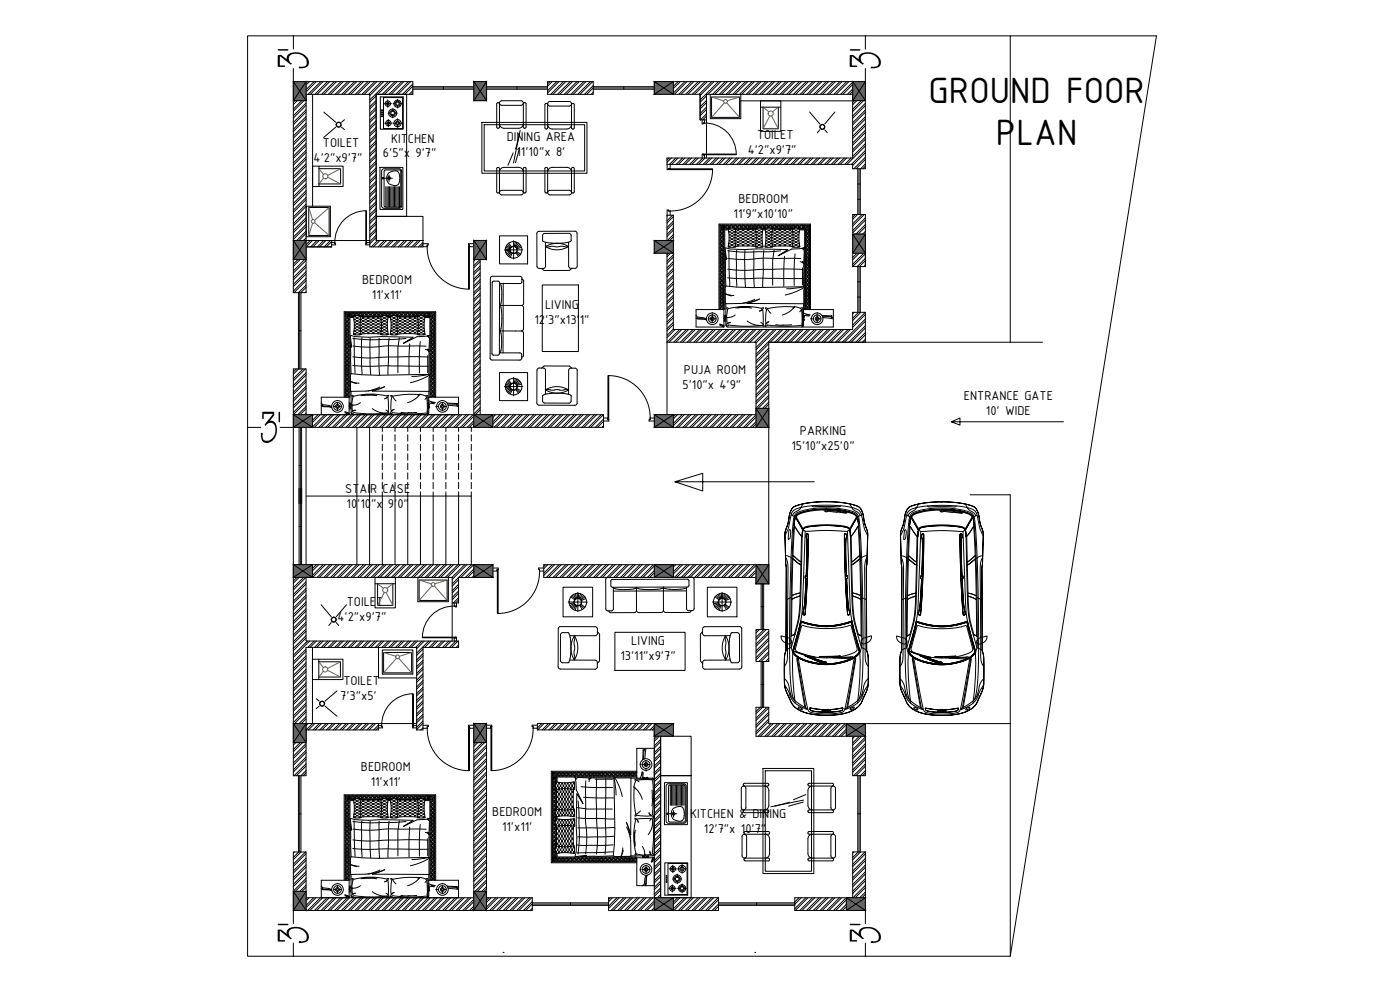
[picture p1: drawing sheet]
<svg xmlns="http://www.w3.org/2000/svg" width="841mm" height="594mm" viewBox="0 0 841 594" stroke-linecap="round" stroke-linejoin="round" font-family="sans-serif">
<defs><g id="words">
<g font-size="28.1">
<text x="185" y="42" transform="rotate(-90 185 42)">3'</text>
<text x="529" y="42" transform="rotate(-90 529 42)">3'</text>
<text x="156" y="266">3'</text>
<text x="185" y="567" transform="rotate(-90 185 567)">3'</text>
<text x="529" y="567" transform="rotate(-90 529 567)">3'</text>
</g>
<g font-size="23.7">
<text x="558" y="62">GROUND FOOR</text>
<text x="598" y="87">PLAN</text>
</g>
<g font-size="8.3">
<text x="455" y="84">TOILET</text>
<text x="194" y="89">TOILET</text>
<text x="235" y="86">KITCHEN</text>
<text x="304" y="85">DINING AREA</text>
<text x="230" y="95">6'5&quot;x 9'7&quot;</text>
<text x="310" y="94">11'10&quot;x 8'</text>
<text x="449" y="93">4'2&quot;x9'7&quot;</text>
<text x="188" y="97">4'2&quot;x9'7&quot;</text>
<text x="444" y="122">BEDROOM</text>
<text x="441" y="131">11'9&quot;x10'10&quot;</text>
<text x="218" y="170">BEDROOM</text>
<text x="223" y="179">11'x11'</text>
<text x="327" y="186">LIVING</text>
<text x="321" y="195">12'3&quot;x13'1&quot;</text>
<text x="411" y="225">PUJA ROOM</text>
<text x="410" y="234">5'10&quot;x 4'9&quot;</text>
<text x="579" y="241">ENTRANCE GATE</text>
<text x="592" y="249">10' WIDE</text>
<text x="481" y="262">PARKING</text>
<text x="475" y="270">15'10&quot;x25'0&quot;</text>
<text x="207" y="296">STAIR CASE</text>
<text x="208" y="305">10'10&quot;x 9'0&quot;</text>
<text x="208" y="364">TOILET</text>
<text x="203" y="373">4'2&quot;x9'7&quot;</text>
<text x="379" y="388">LIVING</text>
<text x="373" y="397">13'11&quot;x9'7&quot;</text>
<text x="206" y="411">TOILET</text>
<text x="204" y="420">7'3&quot;x5'</text>
<text x="217" y="463">BEDROOM</text>
<text x="223" y="472">11'x11'</text>
<text x="296" y="490">BEDROOM</text>
<text x="415" y="491">KITCHEN &amp; DINING</text>
<text x="302" y="499">11'x11'</text>
<text x="423" y="500">12'7&quot;x 10'7&quot;</text>
</g>
</g></defs>
<!-- layer: MOBILIARIO -->
<g fill="none" stroke="#000" stroke-width=".6">
<path d="M181 49l-5 4M182 49l-6 6M184 58l-8 8M184 59l-8 8M185 49l-9 8M186 49l-10 10M189 49l-13 12M190 49l-14 14M193 49l-8 8M194 49l-8 8M197 49l-8 8M198 49l-8 8"/>
<path d="M201 49l-8 8M202 49l-8 8M205 49l-8 8M206 49l-7 8M209 49l-8 8M210 49l-7 8M213 49l-8 8M214 49l-7 8M217 49l-8 8M218 49l-7 8M221 49l-8 8M222 49l-7 8"/>
<path d="M225 49l-8 8M226 58l-4 3M226 49l-7 8M229 49l-8 8M230 49l-8 8M233 49l-11 11M235 49l-8 8M237 49l-7 8M239 49l-8 8M241 49l-7 8M243 49l-8 8M245 49l-7 8"/>
<path d="M247 49l-8 8M248 50l-6 7M248 54l-2 3M248 52l-5 5M248 56l-1 1M330 49l-1 1M332 49l-3 3M334 49l-5 6M336 49l-7 7M338 49l-7 8M340 49l-8 8M343 49l-8 8"/>
<path d="M344 49l-8 8M347 49l-8 8M348 49l-8 8M351 49l-8 8M352 49l-8 8M355 49l-8 8M356 49l-8 8M356 51l-5 6M356 55l-1 2M356 53l-4 4M405 49h.1M407 49l-2 3"/>
<path d="M409 49l-4 4M411 49l-6 7M413 49l-8 8M415 49l-7 8M417 49l-8 8M419 49l-7 8M421 49l-8 8M424 49l-8 8M424 58l-3 3M425 49l-8 8M427 57h18v14h-18zM427 58h17v13h-17z"/>
<path d="M428 49l-8 8M429 49l-8 8M432 49l-11 11M433 49l-8 8M436 49l-8 8M437 49l-8 8M440 49l-8 8M441 49l-8 8M444 49l-8 8M445 49l-7 8M448 49l-8 8M449 49l-7 8"/>
<path d="M452 49l-8 8M453 49l-7 8M456 49l-8 8M457 49l-7 8M460 49l-8 8M461 49l-7 8M464 49l-8 8M465 49l-7 8M468 49l-8 8M469 49l-7 8M472 49l-7 8M473 49l-7 8"/>
<path d="M476 49l-7 8M478 49l-8 8M480 49l-7 8M482 49l-8 8M484 49l-7 8M486 49l-8 8M488 49l-7 8M490 49l-8 8M492 49l-7 8M494 49l-8 8M496 49l-7 8M498 49l-8 8"/>
<path d="M500 49l-7 8M502 49l-8 8M505 49l-8 8M506 49l-8 8M509 49l-8 8M510 49l-8 8M512 49l-7 8M512 53l-3 4M512 51l-6 6M512 55l-2 2M184 62l-8 8M184 66l-8 8"/>
<path d="M184 70l-8 8M184 74l-8 8M184 78l-8 8M184 63l-8 8M184 67l-8 8M184 71l-8 8M184 75l-8 8M184 79l-8 8M226 60l-4 4M226 64l-4 4M226 62l-4 3M226 68l-4 4"/>
<path d="M226 72l-4 4M226 76l-4 4M226 66l-4 4M226 70l-4 4M226 74l-4 4M226 78l-4 4M289 74h64v30h-64zM291 75h60v28h-60zM299 62h.1M299 62h-1v14l1 1 1-1v-14M299 62h1M300 74l1 2 2 1h9l2-1v-2"/>
<path d="M301 61h12a1.4 1.4 0 0 1 1 1 1.4 1.4 0 0 1-1 1h-12a1.4 1.4 0 0 1-1-1 1.4 1.4 0 0 1 1-1zM312 78l-4 20M315 62h.1M315 62h-1M315 62h1v14l-1 1-1-1v-14M329 62v15h-1h-1v-14l1-1 1 1M329 75l1 1 1 1 10 1 2-2v-1M330 61h12a1.4 1.4 0 0 1 1 1 1.4 1.4 0 0 1-1 2h-12a1.4 1.4 0 0 1-1-1 1.4 1.4 0 0 1 1-2zM343 62v15h1h1v-14l-1-1-1 1M424 60l-3 4M424 64l-3 4M424 62l-3 3"/>
<path d="M424 66l-3 4M424 70l-2 2M424 68l-3 4M457 61h12v18h-12zM457 64h1M458 64h10v13h-10zM468 64h1M513 60l-1 2M515 60l-3 3M517 60l-5 6M519 60l-7 7M520 66l-8 8"/>
<path d="M520 70l-8 8M520 78l-8 8M520 63l-8 8M520 71l-8 8M520 76l-8 7M520 67l-8 8M520 62l-8 8M520 74l-8 8M520 80l-8 7M184 82l-8 8M184 86l-8 8M184 90l-8 8"/>
<path d="M184 94l-8 8M184 98l-8 8M184 83l-8 8M184 88l-8 7M184 92l-8 7M184 96l-8 7M184 100l-8 7M188 100h18v12h-18zM192 100v1M226 81l-4 3M226 85l-4 3M226 89l-4 3"/>
<path d="M226 93l-4 4M226 82l-4 4M226 86l-4 4M226 90l-4 4M226 94l-4 4M226 97l-4 4M226 98l-4 4M308 92l-3 7M312 89l-2 9M312 81l-2 9M402 95l-1 1M403 95l-2 3"/>
<path d="M406 95l-4 4M407 95l-3 4M410 95l-4 4M411 95l-3 4M414 95l-4 4M415 95l-3 4M418 95l-4 4M419 95l-3 4M422 95l-4 4M424 95l-4 4M426 95l-4 4M428 95l-4 4"/>
<path d="M430 95l-4 4M432 95l-4 4M434 95l-3 4M436 95l-4 4M438 95l-3 4M440 95l-4 4M442 95l-3 4M444 95l-4 4M446 95l-3 4M448 95l-4 4M451 95l-4 4M452 95l-4 4"/>
<path d="M455 95l-4 4M456 95l-4 4M459 95l-4 4M460 95l-4 4M463 95l-4 4M464 95l-4 4M467 95l-4 4M468 95l-4 4M471 95l-4 4M472 95l-4 4M475 95l-4 4M476 95l-4 4"/>
<path d="M479 95l-4 4M480 95l-4 4M483 95l-4 4M484 95l-4 4M487 95l-4 4M488 95l-3 4M491 95l-4 4M492 95l-3 4M495 95l-4 4M496 95l-3 4M499 95l-4 4M500 95l-3 4"/>
<path d="M503 95l-4 4M505 95l-4 4M507 95l-4 4M509 95l-4 4M511 95l-4 4M520 82l-8 8M520 86l-8 8M520 90l-9 9M520 94l-7 7M520 98l-3 3M520 84l-8 7M520 88l-11 11"/>
<path d="M520 96l-6 5M520 100l-2 1M520 92l-8 7M184 102l-8 8M184 106l-8 8M184 110l-8 8M184 115l-8 7M184 119l-8 7M184 104l-8 7M184 108l-8 7M184 112l-8 7M184 116l-8 8"/>
<path d="M184 120l-8 8M192 101h13v9h-13zM192 110v2M226 101l-4 4M226 105l-4 4M226 109l-4 4M226 102l-4 4M226 106l-4 4M226 110l-4 4M226 113l-4 4M226 117l-4 4M226 114l-4 4"/>
<path d="M226 118l-4 4M300 103l1-1 1-1h10h1l1 2M300 115l-1 1-1-1v-14h1h1v15M301 115l12-1a1.4 1.4 0 0 1 1 2 1.4 1.4 0 0 1-1 1h-12a1.4 1.4 0 0 1-1-1 1.4 1.4 0 0 1 1-1zM314 115l1 1 1-1v-14h-1h-1v15M329 103l1-2h2h9l2 1v1M329 115l-1 1-1-1v-14h1h1v15M330 115l12-1a1.4 1.4 0 0 1 1 2 1.4 1.4 0 0 1-1 1h-12a1.4 1.4 0 0 1-1-1 1.4 1.4 0 0 1 1-1zM343 115l1 1 1-1v-14h-1h-1v15M184 123l-8 7M184 127l-8 7M184 131l-8 7"/>
<path d="M184 135l-8 7M184 139l-8 7M184 124l-8 8M184 128l-8 8M184 132l-8 8M184 136l-8 8M184 124h14v18h-14zM185 125h13v16h-13zM226 121l-4 4M226 125l-4 4M226 122l-4 4M226 129l-4 4"/>
<path d="M226 133l-4 4M226 137l-4 4M226 126l-4 4M226 130l-4 4M226 135l-4 3M226 139l-4 3M401 129v1M404 129l-3 4M404 133l-3 4M404 130l-3 4M404 134l-3 4M404 137l-3 4"/>
<path d="M404 138l-3 4M432 135h2l1 3-2-1zM432 138h2h1M432 140h2h1M432 139h2h1l-1 1zM432 139l2-1 1 1M433 136h1v1h-1zM434 135l1 1-1 2M435 135v1v2M435 138v58h-17v-10h17M435 138h2M435 135v1v2l-1-2z"/>
<path d="M435 135l1 1-1 2M437 135l-1 1 1 2M437 135l1 1-1 2v-2zM437 137h5l-1 5 1 6h-5l1-6zM438 138h-3v48M438 137h.1M438 139h.1M438 135v1M438 138h.1M438 139v1M438 136l1 1M438 136v1"/>
<path d="M438 138h1M438 139l1 1M439 137h-1M439 139h-1M439 135l-1 1M439 138h1M439 140h1M440 139h-1M440 137v-2l-1 2M440 139h.1M440 135l1 2M440 138h.1"/>
<path d="M440 140h.1M441 137h.1M441 139h.1M441 138h.1M441 139v1M441 137v1M441 135l-1 2M441 138h1M441 139l1 1M442 137l-1-1 1-1v1v1M442 139h-1M442 137h-1"/>
<path d="M442 138h12zM442 139v1M442 139h.1M442 135l1 1-1 2M443 140h.1M443 138h.1M443 139h.1M444 139h.1M444 135l-1 1 1 2M444 140h.1M444 138h.1M444 135l1 1-1 2v-2z"/>
<path d="M444 139h1M445 139l-1 1M445 135v1M445 139v1M445 136l1 2M445 136v2M445 139h.1M446 138h.1M446 140h.1M446 135l-1 1M446 139h.1M447 135v1v2l-1-2z"/>
<path d="M447 139h.1M447 138h.1M447 140h.1M447 135l1 1M447 139h1M448 139l-1 1M448 136v2M448 136l-1 2M448 139v1M448 135v1M448 139h.1M449 140h.1"/>
<path d="M449 138h.1M449 135v1v2l-1-2zM449 139h.1M449 135l1 1M450 139h.1M450 138h.1M450 140h.1M450 136l1 2M450 136l-1 2M450 139h1M451 135l-1 1M451 139l-1 1"/>
<path d="M451 139v1M451 135l1 1-1 2v-2zM451 139h.1M452 135v1M452 140h.1M452 138h.1M452 139h.1M452 136l1 2M452 136v2M453 139h.1M453 135l-1 1M453 140h.1"/>
<path d="M453 138h.1M453 139h1M454 135v1v2l-1-2zM454 137h1a2.2 2.2 0 0 1 3 0 2.2 2.2 0 0 1 0 3v8h-4v-6zM454 139l-1 1M454 137h.1M454 139h.1M454 135l1 1M454 139v1M454 138h.1M455 136v1M455 136l-1 1"/>
<path d="M455 138h.1M455 139v1M455 137h.1M455 139h.1M455 135v1M456 140h.1M456 138h.1M456 139h.1M456 137v-2v2M456 139h1M456 135l1 1M457 138h-1"/>
<path d="M457 140h-1M457 137h.1M457 139h.1M457 136l1 2M457 136v1M457 139v1M457 138h.1M458 135l-1 1M458 139v1M458 138h.1M458 137v-1v-1l1 1-1 1M458 139h.1"/>
<path d="M458 137h.1M458 138h2M459 135v1M459 136l1 1M459 136v2M460 137h4v5v6h-4v-5zM460 139h.1M460 135l-1 1M460 138h.1M460 139v1M460 137v-1l1-1v1v1M461 139v1"/>
<path d="M461 138h.1M461 139h.1M461 137h.1M461 135l1 1M461 138h1M461 140h1M462 139h-1M462 136v1M462 136l-1 1M462 139h.1M462 135v1M462 138h.1"/>
<path d="M462 140h.1M463 137v-2v1v1M463 137h.1M463 139h.1M463 138h.1M463 139v1M463 135l1 1M464 138h.1M464 139v1M464 139h.1M464 137h.1M464 136l1 2"/>
<path d="M464 136v1M464 139l1 1M465 139h-1M465 135l-1 1M465 138h.1M465 140h.1M465 135l1 1-1 2v-2zM465 139h.1M466 139h.1M466 135v1v2M466 140h.1M466 138h.1"/>
<path d="M466 139h1M467 139l-1 1M467 135l-1 1 1 2M467 139l1 1M468 139h-1M468 135v1v2l-1-2zM468 140h.1M468 138h.1M468 135l1 1M468 139h.1M469 139h.1M469 136v2"/>
<path d="M469 136l-1 2M469 138h.1M469 140h.1M469 135v1M469 139h1M470 139l-1 1M470 135v1v2l-1-2zM470 139l1 1M470 135l1 1M471 139h-1M471 140h.1M471 138h.1"/>
<path d="M471 136l-1 2M471 136l1 2M471 139h.1M472 135l-1 1M472 139h.1M472 138h.1M472 140h.1M472 135l1 1-1 2v-2zM472 139h1M473 135v1M473 139l-1 1M473 139l1 1"/>
<path d="M473 136v2M473 136l1 2M474 139h-1M474 135l-1 1M474 140h.1M474 138h.1M474 139h.1M475 135v1v2l-1-2zM475 139h.1M475 138h.1M475 140h.1M475 135l1 1"/>
<path d="M476 139h.1M476 136l-1 2M476 136v1M476 137h1a2.2 2.2 0 0 1 3 0 2.2 2.2 0 0 1 0 3l1 8h-5v-6zM476 139v1M476 138h-12h12M476 137h.1M476 135v1M476 138h.1M477 138h.1M477 139v1M477 137v-1v-1l-1 1 1 1"/>
<path d="M477 137h.1M477 139h.1M477 135l1 1M478 140h.1M478 138h.1M478 139h.1M478 136v1M478 139h1M479 135l-1 1M479 140h-1M479 138h-1M479 137v-2l1 1-1 1"/>
<path d="M479 137h1M479 139h1M480 138h-1M480 139l-1 1M480 135v1M480 138h.1M480 139v1M480 139h.1M480 137h.1M480 138h3v48M480 136l1 2M480 136v1"/>
<path d="M480 138h4M481 135l-1 1M482 135v1v2l-1-2zM482 135l1 1-1 2 1-2zM483 136v2M483 136l-1 2M483 135v1v2M483 135v1M484 138v48l1-1 1 1v-51h-54v51M484 139l1-1 1 1M484 139h1h1l-1 1zM484 140h1h1"/>
<path d="M484 138h1h1M484 135l-1 1 1 2M484 135h2v2l-2 1zM485 136h1l-1 1zM514 129l-2 1M515 129l-3 3M518 129l-6 5M519 129l-7 7M520 135l-8 8M520 139l-8 8M520 136l-8 8M520 131l-8 7"/>
<path d="M520 132l-8 8M184 151l-8 8M184 155l-8 8M184 159l-8 8M184 152l-8 8M184 156l-8 8M184 143l-8 8M184 140l-8 8M184 144l-8 8M186 144l-10 11M188 144l-12 12M190 144l-3 4"/>
<path d="M192 144l-4 4M194 144l-3 4M196 144l-4 4M198 144l-3 4M199 148h.1M199 145l-3 3M226 141l-4 4M226 143l-4 3M227 144l-4 4M228 144l-4 4M231 144l-4 4M232 144l-4 4"/>
<path d="M235 144l-4 4M236 144l-4 4M239 144l-4 4M240 144l-3 4M243 144l-4 4M244 144l-3 4M247 144l-4 4M248 144l-3 4M251 144l-4 4M252 144l-3 4M254 146l-3 2M254 147l-1 1"/>
<path d="M286 156l-1 1M288 156l-3 4M288 160l-3 4M288 157l-3 4M300 142h17v17h-17zM304 150h2M304 149h2M304 148l3 1M305 147l2 2M306 146l1 2M306 150l-2 1M306 151l-2 1"/>
<path d="M307 151l-3 2M307 152l-2 1M307 152l-1 2M308 152l-1 3M309 145v11M310 145l-1 3M310 152l1 2M310 152l2 1M310 151l3 2M311 146l-2 2M311 146l-1 2M312 147l-2 2"/>
<path d="M313 148l-3 1M313 149h-2M314 150h-11M326 142v3l3 1M326 141l1-1h15l1 1v4M328 145v15l-1 1h-4v-1v-20v-1h22h1l1 21-1 1h-3M329 146h2M342 148h-14M342 148a13 13 0 0 0-14 0M342 148a13 13 0 0 1-14 0M342 145v15M342 160l1 1"/>
<path d="M343 145l-4 1h-8M404 145l-3 4M404 149l-3 4M404 157l-3 4M404 142l-3 4M404 146l-3 4M404 150l-3 4M404 154l-3 4M404 158l-3 4M404 141l-3 4M404 153l-3 4M432 142l2 1 1-1"/>
<path d="M432 142l2-1 1 1h-1zM432 141l2-1 1 1M432 145h2h1M432 144l2-1 1 1-1 1zM432 143h2h1M432 147h2h1M432 146h2h1l-1 1zM432 146l2-1 1 1M432 149l2 1 1-1M432 149l2-1 1 1h-1zM432 148l2-1 1 1M432 152h2h1"/>
<path d="M432 151l2-1 1 1-1 1zM432 150h2h1M432 154h2h1M432 153h2h1l-1 1zM432 153l2-1 1 1M432 156l2 1 1-1M432 156l2-1 1 1h-1zM432 155l2-1 1 1M432 159h2h1M432 158l2-1 1 1-1 1zM432 157h2h1M432 160l2-1 1 1"/>
<path d="M437 151h12h20M437 155a101 101 0 0 0 23 0h21M438 148h.1M438 146h.1M438 150v22M438 146v1M438 148h1M438 143h1M438 145h1M438 146l1 1M438 141h1M439 148h-1"/>
<path d="M439 144h-1M439 146h-1M439 141h-1M439 142l-1 1M439 142h1M439 143l1 1M439 145h1M439 147h1M440 146h-1M440 142h-1M440 147h-1M440 144h-1"/>
<path d="M440 140h-1M440 147h.1M440 144h.1M440 146h.1M440 142h.1M440 143v1M440 145h.1M441 148h.1M441 146h.1M441 142v1M441 141h.1M441 144h.1"/>
<path d="M441 146v1M441 145h.1M441 143h.1M441 148h1M441 146l1 1M442 146h-1M442 148h-1M442 148h12M442 145h.1M442 141h.1M442 146v1M442 143h.1"/>
<path d="M442 146h.1M442 142v1M442 144h.1M443 150v22M443 142h.1M443 143v1M443 147h.1M443 145h.1M443 144h.1M443 146h.1M444 147h.1M444 142h.1"/>
<path d="M444 146h.1M444 144h.1M444 145h.1M444 143v1M444 144h1M444 146h1M444 141h1M444 142l1 1M445 146l-1 1M445 143h-1M445 145h-1M445 141h-1"/>
<path d="M445 141h.1M445 145h.1M445 146v1M445 143h.1M445 146h.1M445 142v1M445 144h.1M446 147h.1M446 142h.1M446 145h.1M446 143v1M446 146h.1"/>
<path d="M446 144h.1M447 147h.1M447 146h.1M447 144h.1M447 142h.1M447 145h.1M447 143v1M447 141h1M447 142l1 1M447 144h1M447 146h1M448 150v22"/>
<path d="M448 141h-1M448 146l-1 1M448 145h-1M448 143h-1M448 143h.1M448 145h.1M448 146v1M448 141h.1M448 146h.1M448 144h.1M448 142v1M449 142h.1"/>
<path d="M449 143v1M449 147h.1M449 145h.1M449 144h.1M449 146h.1M450 144h.1M450 142h.1M450 147h.1M450 146h.1M450 145h.1M450 143v1M450 141h1"/>
<path d="M450 146h1M450 144h1M450 142l1 1M451 141h-1M451 145h-1M451 146l-1 1M451 143h-1M451 141h.1M451 146v1M451 145h.1M451 143h.1M451 144h.1"/>
<path d="M451 146h.1M451 142v1M452 142h.1M452 147h.1M452 145h.1M452 143v1M452 146h.1M452 144h.1M453 142h.1M453 147h.1M453 146h.1M453 144h.1"/>
<path d="M453 150v23M453 143v1M453 145h.1M453 142l1 1M453 141h1M453 144h1M453 146h1M454 141h-1M454 143h-1M454 145h-1M454 146l-1 1M454 148h.1"/>
<path d="M454 146h.1M454 146v1M455 148h.1M455 143h.1M455 145h.1M455 146v1M455 141h.1M455 146h.1M455 144h.1M455 142v1M456 142h.1M456 147h.1"/>
<path d="M456 145h.1M456 143v1M456 146h.1M456 144h.1M456 144h1M456 147h1M456 146h1M456 142h1M456 140h1M457 145h-1M457 142h-1M457 143l-1 1"/>
<path d="M457 147h-1M457 148h.1M457 142v1M457 141h.1M457 146h.1M457 144h.1M457 146v1M457 145h.1M457 143h.1M458 148h.1M458 146v1M458 146h.1"/>
<path d="M459 150l-1 22M460 148h.1M460 146h.1M460 146v1M461 145h.1M461 148h.1M461 143h.1M461 146v1M461 141h.1M461 142v1M461 144h.1M461 146h.1"/>
<path d="M461 147h1M461 145h1M461 143l1 1M461 142h1M462 146h-1M462 144h-1M462 142h-1M462 147h-1M462 140h-1M462 147h.1M462 146h.1M462 144h.1"/>
<path d="M462 142h.1M462 143v1M462 145h.1M463 148h.1M463 142v1M463 141h.1M463 146h.1M463 144h.1M463 146v1M463 145h.1M463 143h.1M464 146v1"/>
<path d="M464 148h.1M464 146h.1M464 148h12M464 145h1M464 143h1M464 141h1M464 146l1 1M465 141h-1M465 144h-1M465 146h-1M465 142l-1 1M465 147h.1"/>
<path d="M465 143v1M465 142h.1M465 145h.1M465 150l-1 6v15M465 146h.1M465 144h.1M466 146h.1M466 142h.1M466 144h.1M466 147h.1M466 143v1M466 145h.1"/>
<path d="M466 144h1M466 141h1M466 146h1M466 142l1 1M467 143h-1M467 145h-1M467 141h-1M467 146l-1 1M467 145h1M467 141h1M467 146l1 1M467 143h1"/>
<path d="M468 141h-1M468 142l-1 1M468 144h-1M468 146h-1M468 147h.1M468 142h.1M468 145h.1M468 143v1M468 146h.1M468 144h.1M469 146h.1M469 147h.1"/>
<path d="M469 142h.1M469 144h.1M469 145h.1M469 143v1M469 142l1 1M469 141h1M469 144h1M469 146h1M470 141h-1M470 145h-1M470 143h-1M470 146l-1 1"/>
<path d="M470 141h1M470 146l1 1M470 145h1M470 143h1M471 144h-1M471 142l-1 1M471 141h-1M471 146h-1M471 142h.1M471 147h.1M471 145h.1M471 143v1"/>
<path d="M471 154v18M471 146h.1M471 144h.1M472 147h.1M472 144h.1M472 142h.1M472 146h.1M472 143v1M472 145h.1M472 142l1 1M472 144h1M472 141h1"/>
<path d="M472 146h1M473 143h-1M473 141h-1M473 145h-1M473 146l-1 1M473 143h1M473 145h1M473 141h1M473 146l1 1M474 142l-1 1M474 141h-1M474 144h-1"/>
<path d="M474 146h-1M474 145h.1M474 143v1M474 142h.1M474 147h.1M474 144h.1M474 146h.1M475 144h.1M475 146h.1M475 142h.1M475 147h.1M475 143v1"/>
<path d="M475 145h.1M476 146h.1M476 142v1M476 144h.1M476 141h.1M476 143h.1M476 145h.1M476 146v1M476 148h.1M477 148h.1M477 143h.1M477 145h.1"/>
<path d="M477 146v1M477 141h.1M477 146h.1M477 144h.1M477 142v1M478 152l-1 19M478 142h.1M478 147h.1M478 145h.1M478 143v1M478 146h.1M478 144h.1"/>
<path d="M478 147h1M478 142h1M478 140h1M478 146h1M478 144h1M479 143l-1 1M479 142h-1M479 147h-1M479 145h-1M479 142l1 1M479 141h1M479 146h1"/>
<path d="M479 144h1M479 148h1M480 141h-1M480 146l-1 1M480 145h-1M480 143h-1M480 148h-1M480 146v1M480 148h.1M480 146h.1M481 157l2 1M483 158l-1-1 1 1v-8l-1-1h1l-7 1-9 4 6-4h-19h-7h-9l-2-1v23"/>
<path d="M483 158v14M484 160l1-1 1 1M484 157h1h1M484 158l1-1 1 1-1 1zM484 159h1h1M484 155l1-1 1 1M484 156l1-1 1 1h-1zM484 156l1 1 1-1M484 153l1-1 1 1M484 153h1h1l-1 1zM484 154h1h1M484 152h1h1"/>
<path d="M484 150h1h1M484 151l1-1 1 1-1 1zM484 148l1-1 1 1M484 149l1-1 1 1h-1zM484 149l1 1 1-1M484 146l1-1 1 1M484 146h1h1l-1 1zM484 147h1h1M484 143h1h1M484 144l1-1 1 1-1 1zM484 145h1h1M484 141l1-1 1 1"/>
<path d="M484 142l1-1 1 1h-1zM484 142l1 1 1-1M520 140l-8 8M520 147l-8 8M520 155l-5 5M520 159l-1 1M520 148l-8 8M520 152l-8 8M520 143l-8 8M520 151l-8 8M520 144l-8 8M520 157l-4 3"/>
<path d="M184 163l-8 8M184 167l-8 8M184 171l-5 5M184 175l-1 1M184 160l-8 8M184 165l-8 7M184 169l-7 7M184 173l-3 3M288 164l-3 4M288 168l-3 4M288 172l-3 4M288 176l-3 4"/>
<path d="M288 161l-3 4M288 165l-3 4M288 169l-3 4M288 173l-3 4M288 177l-3 4M296 169h3l1 1v42l-1 1h-3v-1zM301 170v4v6M301 180v3M302 170v42M314 168l-1-2h-1h-16l-1 1-1 48 2 1h16h1v-3v-1h-13M314 168l1 1v13l-2 1M314 168l-1 2h-13"/>
<path d="M344 161l-2 1h-15l-2-1M404 161l-3 4M404 169l-3 4M404 173l-3 4M404 177l-3 4M404 163l-3 3M404 167l-3 3M404 175l-3 4M404 179l-3 4M404 165l-3 4M404 171l-3 3M432 161h2h1"/>
<path d="M432 160h2h1l-1 1zM432 163l2-1 1 1h-1zM432 162l2-1 1 1M432 163l2 1 1-1M432 166h2h1M432 165l2-1 1 1-1 1zM432 164h2h1M432 168h2h1M432 167h2h1l-1 1zM432 167l2-1 1 1M432 170l2 1 1-1M432 170l2-1 1 1h-1z"/>
<path d="M432 169l2-1 1 1M432 173h2h1M432 172l2-1 1 1-1 1zM432 171h2h1M432 175h2h1M432 174h2h1l-1 1zM432 174l2-1 1 1M432 177l2 1 1-1M432 177l2-1 1 1h-1zM432 176l2-1 1 1M432 180h2h1M432 179l2-1 1 1-1 1z"/>
<path d="M432 178h2h1M436 172v1v9M436 172l16 1 31-1M437 167h9h36M437 162h9h24h12M441 178l-5-2 3 2M453 180l-7 2M482 161v10M483 172v1v9M483 172l-10 1M483 173l-5 2-6 2M484 163l1 1 1-1"/>
<path d="M484 178h1h1M484 179l1-1 1 1-1 1zM484 180h1h1M484 176l1-1 1 1M484 177l1-1 1 1h-1zM484 177l1 1 1-1M484 174l1-1 1 1M484 174h1h1l-1 1zM484 175h1h1M484 171h1h1M484 172l1-1 1 1-1 1zM484 173h1h1"/>
<path d="M484 170l1-1 1 1h-1zM484 170l1 1 1-1M484 167l1-1 1 1M484 167h1h1l-1 1zM484 168h1h1M484 164h1h1M484 165l1-1 1 1-1 1zM484 166h1h1M484 169l1-1 1 1M484 162l1-1 1 1M484 163l1-1 1 1h-1zM484 160h1h1l-1 1z"/>
<path d="M484 161h1h1M207 188h2l1 2h-2zM207 190l2 1 1-1M207 193h2h1M207 192l1-1 2 1-2 1zM207 191h1h2M207 195h2h1M207 194h1h2l-2 1zM207 194l1-1 2 1M207 197l2 1 1-1M207 197l1-1 2 1h-2zM207 196l1-1 2 1"/>
<path d="M207 199l2 1 1-1M207 199l1-1 2 1h-2zM207 198h1h2M208 189h1v1l-1-1zM209 188l1 1-1 1M210 188v1v1M210 190h2M210 190v49M210 188v1v1l-1-1zM210 188l1 1-1 1M211 188v1v1M212 188l1 1-1 1-1-1z"/>
<path d="M212 190h5l-1 5 1 6h-1a2.2 2.2 0 0 1-3 0 2.2 2.2 0 0 1 0-3zM212 191h-2v48M213 190h.1M213 192h.1M213 199h.1M213 188v1M213 189l1 1M213 189v1M213 190h1M213 194h1M213 196h1M213 197h1"/>
<path d="M213 199h1M213 192h1M214 199h-1M214 190h-1M214 195h-1M214 197h-1M214 192h-1M214 193l-1 1M214 188l-1 1M214 192v1M214 199v1M214 191h.1"/>
<path d="M214 198h.1M214 196h.1M214 194h.1M214 200h.1M214 196v1M214 193h.1M214 195h.1M215 190l-1-2v2M215 193h.1M215 191h.1M215 198h.1M215 200h.1"/>
<path d="M215 196v1M215 195h.1M215 188l1 2M215 199v1M215 196h.1M215 192v1M215 194h.1M216 193v1M216 190h.1M216 195h.1M216 192h.1M216 199h.1"/>
<path d="M216 197h.1M216 194h.1M216 196h.1M216 190h1M216 188l-1 2M216 199h1M216 192h1M217 199h-1M217 192h-1M217 190h12h-12M217 190v-1v-1l-1 2M217 196h.1"/>
<path d="M217 194h.1M217 192h.1M217 199h.1M217 197h.1M217 195h.1M217 193v1M217 188l1 1-1 1M218 196h.1M218 194h.1M218 192v1M218 191h.1M218 199v1"/>
<path d="M218 198h.1M218 195h.1M218 200h.1M218 193h.1M218 196v1M218 193h1M218 191h1M218 200h1M218 196l1 1M218 195h1M218 198h1M218 188v1v1"/>
<path d="M219 194h-1M219 198h-1M219 196h-1M219 192l-1 1M219 191h-1M219 199l-1 1M219 188l1 1-1 1-1-1zM219 193l1 1M219 192h1M219 199h1M219 195h1M219 197h1"/>
<path d="M220 196h-1M220 192h-1M220 199h-1M220 197h-1M220 194h-1M220 188v1M220 194h.1M220 192h.1M220 199h.1M220 196h.1M220 197h.1M220 189l1 1"/>
<path d="M220 189v1M220 195h.1M220 193v1M221 192v1M221 191h.1M221 198h.1M221 196h.1M221 199v1M221 194h.1M221 188l-1 1M221 196v1M221 195h.1"/>
<path d="M221 200h.1M221 193h.1M221 188l1 1-1 1v-1zM221 191h1M221 193h1M221 200h1M221 196l1 1M221 198h1M221 195h1M222 196h-1M222 191h-1M222 194h-1"/>
<path d="M222 198h-1M222 199l-1 1M222 192l-1 1M222 188l1 2M222 192h1M222 199h1M222 197h1M222 195h1M222 193l1 1M223 192h-1M223 199h-1M223 197h-1"/>
<path d="M223 196h-1M223 194h-1M223 192h.1M223 199h.1M223 197h.1M223 196h.1M223 194h.1M223 188l-1 2M223 195h.1M223 193v1M224 192v1M224 191h.1"/>
<path d="M224 199v1M224 198h.1M224 196h.1M224 194h.1M224 188v1v1l-1-1zM224 193h.1M224 200h.1M224 196v1M224 195h.1M224 188l1 1M224 193h1M224 191h1"/>
<path d="M224 195h1M224 196l1 1M224 200h1M224 198h1M225 192l-1 1M225 191h-1M225 194h-1M225 196h-1M225 198h-1M225 199l-1 1M225 189v1M225 189l-1 1"/>
<path d="M225 193l1 1M225 195h1M225 192h1M225 199h1M225 197h1M225 188v1M226 194h-1M226 192h-1M226 196h-1M226 199h-1M226 197h-1M226 194h.1"/>
<path d="M226 196h.1M226 192h.1M226 199h.1M226 197h.1M226 188l1 1-1 1-1-1zM226 193v1M226 195h.1M227 188l1 2M227 194h.1M227 196h.1M227 192v1M227 191h.1"/>
<path d="M227 198h.1M227 199v1M227 195h.1M227 193h.1M227 196v1M227 200h.1M227 195h1M227 196l1 1M227 193h1M227 191h1M227 200h1M227 198h1"/>
<path d="M228 188l-1 2M228 194h-1M228 192l-1 1M228 191h-1M228 196h-1M228 199l-1 1M228 198h-1M228 195h1M228 193l1 1M228 192h1M228 197h1M228 199h1"/>
<path d="M228 188l1 1-1 1v-1zM229 190h4v8a2.2 2.2 0 0 1 0 3 2.2 2.2 0 0 1-3 0h-1v-6zM229 192h-1M229 194h-1M229 196h-1M229 197h-1M229 199h-1M229 190h.1M229 192h.1M229 199h.1M229 188l1 1M230 189v1"/>
<path d="M230 189l-1 1M230 197h.1M230 192h.1M230 190h.1M230 196h.1M230 199h.1M230 194h.1M230 193v1M230 195h.1M230 188v1M230 194h1M230 192l1 1"/>
<path d="M230 191h1M230 199l1 1M230 198h1M230 196h1M231 195h-1M231 193h-1M231 191h-1M231 200h-1M231 198h-1M231 196l-1 1M231 190v-2l-1 2M231 195h.1"/>
<path d="M231 200h.1M231 193h.1M231 191h.1M231 198h.1M231 196v1M231 188l1 1M231 196h.1M231 194h.1M231 192v1M231 199v1M232 190h.1M232 195h.1"/>
<path d="M232 193v1M232 192h.1M232 199h.1M232 197h.1M232 189v1M232 194h.1M232 196h.1M232 188v1M233 190h.1M233 199h.1M233 192h.1M233 190l-1-1 1-1 1 1-1 1"/>
<path d="M233 191h2M233 190h1M234 188v1M234 189l1 1M234 189v1M234 190h5v8a2.2 2.2 0 0 1 0 3 2.2 2.2 0 0 1-3 0h-2l1-6zM235 192h.1M235 199h.1M235 188l-1 1M235 190h.1M235 190v-1v-1l1 1v1M235 190h1"/>
<path d="M235 199h1M235 196h1M235 197h1M235 192h1M235 194h1M236 190h-1M236 193l-1 1M236 197h-1M236 199h-1M236 192h-1M236 195h-1M236 188l1 1"/>
<path d="M236 199l1 1M236 192l1 1M236 191h1M236 196h1M236 198h1M236 194h1M237 191h-1M237 200h-1M237 198h-1M237 196l-1 1M237 193h-1M237 195h-1"/>
<path d="M237 189v1M237 189l-1 1M237 193h.1M237 200h.1M237 196v1M237 198h.1M237 191h.1M237 195h.1M237 188v1M237 196h.1M237 192v1M237 199v1"/>
<path d="M237 194h.1M237 190l1-2v1v1M238 190h.1M238 195h.1M238 193v1M238 192h.1M238 199h.1M238 197h.1M238 194h.1M238 196h.1M238 188l1 2M238 190h1"/>
<path d="M238 199h1M238 192h1M239 199h-1M239 192h-1M239 190h-1M239 190h12zM239 194h.1M239 199h.1M239 196h.1M239 192h.1M239 197h.1M239 195h.1"/>
<path d="M239 193v1M239 188v2M240 198h.1M240 196h.1M240 191h.1M240 194h.1M240 192v1M240 199v1M240 188l1 1-1 1-1-1zM240 195h.1M240 193h.1M240 200h.1"/>
<path d="M240 196v1M241 200h.1M241 196v1M241 191h.1M241 195h.1M241 193h.1M241 198h.1M241 188v1v1M241 199v1M241 194h.1M241 192v1M241 196h.1"/>
<path d="M241 193l1 1M241 192h1M241 199h1M241 195h1M241 197h1M242 196h-1M242 194h-1M242 192h-1M242 199h-1M242 197h-1M242 188l-1 1 1 1M242 194h.1"/>
<path d="M242 192h.1M242 199h.1M242 196h.1M242 197h.1M242 195h.1M242 193v1M242 188l1 1-1 1v-1zM243 198h.1M243 194h.1M243 192v1M243 191h.1M243 196h.1"/>
<path d="M243 199v1M243 188l1 2M243 195h.1M243 193h.1M243 196v1M243 200h.1M244 195h.1M244 193h.1M244 191h.1M244 200h.1M244 196v1M244 198h.1"/>
<path d="M244 194h.1M244 192v1M244 196h.1M244 199v1M244 188l-1 2M244 199h1M244 195h1M244 193l1 1M244 192h1M244 197h1M245 194h-1M245 197h-1"/>
<path d="M245 196h-1M245 192h-1M245 199h-1M245 188v1v1l-1-1zM245 194h.1M245 199h.1M245 192h.1M245 197h.1M245 196h.1M245 188l1 1M245 195h.1M245 193v1"/>
<path d="M246 194h.1M246 192v1M246 191h.1M246 198h.1M246 199v1M246 196h.1M246 189l-1 1M246 189v1M246 200h.1M246 195h.1M246 193h.1M246 196v1"/>
<path d="M246 188v1M247 200h.1M247 191h.1M247 195h.1M247 193h.1M247 198h.1M247 196v1M247 194h.1M247 192v1M247 199v1M247 196h.1M247 188l1 1-1 1-1-1z"/>
<path d="M247 195h1M247 193l1 1M247 192h1M247 199h1M247 197h1M248 188l1 2M248 194h-1M248 199h-1M248 192h-1M248 197h-1M248 196h-1M248 196h.1"/>
<path d="M248 194h.1M248 192h.1M248 199h.1M248 197h.1M248 195h.1M248 193v1M249 188l-1 2M249 198h.1M249 196h.1M249 194h.1M249 192v1M249 191h.1"/>
<path d="M249 199v1M249 195h.1M249 193h.1M249 196v1M249 200h.1M249 188l1 1-1 1v-1zM250 196v1M250 195h.1M250 193h.1M250 191h.1M250 200h.1M250 198h.1"/>
<path d="M250 194h.1M250 192v1M250 196h.1M250 199v1M250 188l1 1M250 199h1M250 195h1M250 197h1M250 193l1 1M250 192h1M251 189v1M251 189l-1 1"/>
<path d="M251 190h4v8a2.2 2.2 0 0 1 0 3 2.2 2.2 0 0 1-3 0h-1v-5zM251 194h-1M251 192h-1M251 196h-1M251 197h-1M251 199h-1M251 192h.1M251 199h.1M251 188v1M251 190h.1M252 190h.1M252 196h.1"/>
<path d="M252 197h.1M252 199h.1M252 192h.1M252 194h.1M252 190v-1v-1l-1 1 1 1M252 193v1M252 195h.1M252 188l1 1M252 194h1M252 192l1 1M252 191h1M252 199l1 1"/>
<path d="M252 198h1M252 196h1M253 195h-1M253 193h-1M253 191h-1M253 200h-1M253 198h-1M253 196l-1 1M253 189v1M253 191h1M253 195h1M253 193h1"/>
<path d="M253 196l1 1M253 198h1M253 200h1M253 188v1M254 199l-1 1M254 194h-1M254 192l-1 1M254 196h-1M254 191h-1M254 198h-1M254 190v-2l1 1-1 1M254 190h.1"/>
<path d="M254 195h.1M254 193v1M254 192h.1M254 199h.1M254 197h.1M254 194h.1M254 196h.1M255 188v1M255 190h.1M255 199h.1M255 192h.1M255 191h3v48"/>
<path d="M255 189l1 1M255 189v1M255 190h4M256 188l-1 1M256 188l1 1-1 1v-1zM257 188l1 1M257 188l1 1-1 1 1-1M257 188l1 2M258 189l-1 1M258 188v1v1M258 188v1M259 190v49l1-1 1 1v-51h-54v51"/>
<path d="M259 198h1h1M259 199l1-1 1 1h-1zM259 199l1 1 1-1M259 196l1-1 1 1M259 197l1-1 1 1h-1zM259 197l1 1 1-1M259 194l1-1 1 1M259 194h1h1l-1 1zM259 195h1h1M259 191h1h1M259 192l1-1 1 1-1 1zM259 193h1h1"/>
<path d="M259 190l1 1 1-1M259 188l-1 1 1 1M259 188h2v2h-2zM260 189l-1 1zM288 180l-3 4M288 181l-3 4M288 184l-3 4M288 188l-3 4M288 192l-3 4M288 196l-3 4M288 185l-3 4M288 189l-3 4"/>
<path d="M288 194l-3 3M288 198l-3 3M300 199h13M300 183h13M301 199v6v7M301 199h.1M301 183v4M301 183h.1M301 187v8v4M313 199l1 1v14h-1M313 183l2 2v13M315 197l-2 2"/>
<path d="M404 181l-3 4M404 185l-3 4M404 190l-3 3M404 194l-3 3M404 198l-3 3M404 187l-3 4M404 191l-3 4M404 195l-3 4M404 183l-3 4M406 198l-5 5M408 198l-7 8M410 198l-8 8"/>
<path d="M412 198l-7 8M414 198l-8 8M416 198l-7 8M418 198l-8 8M418 189l1 1 5 2M418 191l6 1M419 191l5 1M420 198l-7 8M422 198l-8 8M424 198l-7 8M426 191h1M426 198l-8 8"/>
<path d="M428 189v2M428 192v2M428 191h2M428 198l-7 8M430 198l-8 8M432 186v-51h55v51M432 195l3 1M432 195l3 2M432 185h2h1l-1 1zM432 181l2 1 1-1M432 184h2h1M432 183l2-1 1 1-1 1z"/>
<path d="M432 182h2h1M432 185l2-1 1 1M432 181l2-1 1 1M432 181h2h1l-1 1zM433 198l-8 8M434 198l-8 8M435 189h1M435 190h1M435 192h1M435 193h1M435 190l1 1-1 1v-1zM436 182h.1"/>
<path d="M436 182h12l8-2-7 2h34M436 182v13l1 1h45l1-1v-13M437 185v1v5M437 185a52 52 0 0 1 21 0h1l-3 2 2-1v9M437 198l-8 8M437 191h.1M437 191v3M437 194l-1 2 2-1 10 1 10-1M438 198l-8 8M438 194h-1M439 194h-2M441 198l-8 8"/>
<path d="M442 189l-3 1-2 1M442 198l-8 8M443 185h9M445 198l-8 8M446 198l-8 8M449 198l-8 8M449 193l4 2h5M450 198l-8 8M450 185h-8M453 198l-8 8M454 198l-7 8M457 198l-8 8"/>
<path d="M457 194l1 1M458 198l-7 8M458 195l1 1-1-1M460 185h1M460 185l1 1-1 8 2-1-2 1v2l1-1 10 1 10-1 1 1-1-10M461 198l-8 8M461 185l2 3M462 198l-8 8M465 198l-11 11M466 195h10M466 198l-12 12M469 198l-15 15"/>
<path d="M470 198l-7 8M473 198l-8 8M474 198l-7 8M477 184h-7l-9 1M477 184l-1 1M477 198l-8 8M477 184l4 1h1l-1 1M477 184h.1M477 184l-3 3-4 2M478 198l-7 8M481 198l-7 8M481 186l-1 1"/>
<path d="M482 188l5 1M482 189l4 1M482 186h19v10h-19zM482 189h1M482 190h1M482 192h1M482 193h1M482 198l-7 8M483 182h.1M483 190v1v1l-1-1zM484 185h1h1M484 183l1-1 1 1"/>
<path d="M484 184l1-1 1 1h-1zM484 184l1 1 1-1M484 182h1h1M484 181l1-1 1 1M484 181h1h1l-1 1zM484 189h2M485 198l-7 8M487 198l-8 8M487 191h2M489 198l-7 8M491 198l-8 8M491 189v2"/>
<path d="M491 192v2M491 191h2M493 198l-7 8M494 189l6 1h-1M494 190l6 1h-1M494 191l6 1M495 198l-8 8M497 198l-7 8M499 198l-8 8M501 198l-7 8M503 198l-8 8M505 198l-7 8"/>
<path d="M507 198l-8 8M509 198l-7 8M511 198l-8 8M513 188h-1M516 188l-4 3M517 188l-5 5M520 188l-8 7M520 192l-14 14M520 196l-10 10M520 200l-6 6M520 189l-8 8M520 193l-13 13"/>
<path d="M520 197l-9 9M207 202h2h1M207 201h1h2l-2 1zM207 201l1-1 2 1M207 204l2 1 1-1M207 204l1-1 2 1h-2zM207 203l1-1 2 1M207 207h2h1M207 206l1-1 2 1-2 1zM207 205h1h2M207 209h2h1M207 208h1h2l-2 1z"/>
<path d="M207 208l1-1 2 1M207 211l2 1 1-1M207 211l1-1 2 1h-2zM207 210l1-1 2 1M207 214h2h1M207 213l1-1 2 1-2 1zM207 212h1h2M207 215h1h2l-2 1zM207 215l1-1 2 1M207 216h2h1M207 218l2 1 1-1M207 218l1-1 2 1h-2z"/>
<path d="M207 217l1-1 2 1M207 220l1-1 2 1-2 1zM207 219h1h2M212 220h8h37M212 214l9 1 24-1h12M212 203l12 1 20-1M212 208a103 103 0 0 0 23 0h21M213 200v1M213 203v21M213 201h.1M213 201h1M214 200l-1 1"/>
<path d="M216 200v1M216 201h.1M216 201h1M217 200l-1 1M217 201h12M217 203l1 21M222 203l1 22M228 203v22M229 200v1M229 201h.1M230 201h.1M230 200v1"/>
<path d="M232 200v1M232 201h.1M233 201h.1M233 200v1M234 203l-1 22M235 200v1M235 201h.1M235 201h1M236 200l-1 1M238 200v1M238 201h.1M238 201h1"/>
<path d="M239 200l-1 1M239 201h12M240 203l-1 6v15M246 207v18M251 200v1M251 201h.1M252 201h.1M252 200v1M252 205v19M254 200v1M254 201h.1M255 201h.1"/>
<path d="M255 200v1M256 210l2 1M257 214v10M259 216h1h1M259 219h1h1M259 220l1-1 1 1-1 1zM259 217l1-1 1 1M259 218l1-1 1 1h-1zM259 218l1 1 1-1M259 215l1-1 1 1M259 215h1h1l-1 1zM259 212h1h1"/>
<path d="M259 213l1-1 1 1-1 1zM259 214h1h1M259 210l1-1 1 1M259 211l1-1 1 1h-1zM259 211l1 1 1-1M259 208l1-1 1 1M259 208h1h1l-1 1zM259 209h1h1M259 205h1h1M259 206l1-1 1 1-1 1zM259 207h1h1M259 204l1 1 1-1"/>
<path d="M259 203l1-1 1 1M259 204l1-1 1 1h-1zM259 201l1-1 1 1M259 201h1h1l-1 1zM259 202h1h1M288 200l-3 4M288 204l-3 4M288 208l-3 4M288 212l-3 4M288 216l-3 4M288 202l-3 3M288 206l-3 4"/>
<path d="M288 210l-3 4M288 214l-3 4M288 218l-3 4M462 209l-8 8M462 213l-8 8M462 217l-8 8M462 206l-8 8M462 211l-8 7M462 219l-8 7M462 215l-8 7M520 201l-5 5M520 205l-1 1"/>
<path d="M520 204l-2 2M178 222l-2 1M179 222l-3 3M182 222l-6 5M183 222l-7 7M184 224l-8 8M184 228l-8 8M184 232l-8 8M184 236l-8 8M184 225l-8 8M184 229l-8 8M184 233l-8 8"/>
<path d="M184 237l-8 8M193 239h17v10h-17zM207 239v-52h55v52M207 238l1-1 2 1-2 1zM207 234l2 1 1-1M207 236l2 1 1-1M207 236l1-1 2 1h-2zM207 235h1h2M207 237h1h2M207 221h2h1M207 223h2h1M207 222h1h2l-2 1z"/>
<path d="M207 222l1-1 2 1M207 225l2 1 1-1M207 225l1-1 2 1h-2zM207 224l1-1 2 1M207 228h2h1M207 227l1-1 2 1-2 1zM207 226h1h2M207 230h2h1M207 229h1h2l-2 1zM207 229l1-1 2 1M207 232l2 1 1-1M207 232l1-1 2 1h-2z"/>
<path d="M207 231l1-1 2 1M207 233h1h2M207 234l1-1 2 1-2 1zM211 235h.1M211 235h12l8-3-7 3h34M211 224v-23l2 1 9 1 7-1 19 1-6 3 9-4h7h-1l1 1v8l-1-1 1 1v14M211 235v13l1 1h45l1-1v-13M211 224l-1 2 1 9M211 224l16 1h31M216 230l-5-1 3 1M218 238h8M225 237l-8 1"/>
<path d="M228 232l-7 3M236 238h-1v1v8l2-1-2 1-1 2 2-1 10 1 10-1 1 1-1-11M236 238l2 3M252 237h-8l-8 1M252 237l-1 1M252 237l4 1h1h-1M252 237h.1M252 237l-3 3-4 2M256 238l-1 2M257 239h18v10h-18zM258 225v10M258 225l-11 1"/>
<path d="M258 225l-5 3-6 2M259 238l1-1 1 1M259 236l1-1 1 1M259 236h1h1l-1 1zM259 237h1h1M259 235h1h1M259 233h1h1M259 231l1-1 1 1M259 232l1-1 1 1h-1zM259 232l1 1 1-1M259 229l1-1 1 1M259 229h1h1l-1 1z"/>
<path d="M259 230h1h1M259 226h1h1M259 227l1-1 1 1-1 1zM259 228h1h1M259 224l1-1 1 1M259 225l1-1 1 1h-1zM259 225l1 1 1-1M259 222h1h1l-1 1zM259 223h1h1M259 234l1-1 1 1-1 1zM259 221h1h1M259 222l1-1 1 1"/>
<path d="M288 221l-3 3M288 225l-3 3M288 229l-3 3M288 233l-3 4M288 237l-3 4M288 222l-3 4M288 226l-3 4M288 230l-3 4M288 234l-3 4M288 238l-3 4M300 224h17v17h-17zM304 232h2"/>
<path d="M304 231l2 1M304 230l3 1M305 229l2 2M306 228l1 2M306 232l-2 1M306 233l-2 1M307 233l-3 2M307 234l-2 2M307 234l-1 2M308 234l-1 3M309 227v11M310 227l-1 3"/>
<path d="M310 234l1 2M310 234l2 2M310 233l3 2M311 228l-2 2M311 228l-1 2M312 229l-2 2M313 230l-3 1M313 231l-2 1M314 232h-11M325 221l2-1h15l2 1M328 234a13 13 0 0 1 14 0M328 234h14"/>
<path d="M328 234a13 13 0 0 0 14 0M343 221h3l1 1-1 21h-1h-22v-1v-20v-1h4l1 1v15M343 221l-1 1v15M343 238l-1-1-4-1-9 1-3 1v3l1 1h15l1-1v-3M462 221l-8 8M462 225l-8 8M462 229l-8 8M462 233l-8 8M462 238l-8 7M462 223l-8 7M462 231l-8 7M462 235l-8 7"/>
<path d="M462 239l-8 8M462 227l-8 7M184 240l-8 8M184 244l-5 5M184 248l-1 1M184 241l-8 8M184 246l-4 3M188 249v1M191 249l-3 3M192 249l-4 5M193 242l1 1 5 1M193 244l6 1"/>
<path d="M194 244l5 1M195 249l-7 7M196 249l-7 8M199 249l-7 8M200 244h2M201 249l-8 8M203 242v2M203 245v1M203 249l-7 8M203 244h2M205 249l-8 8M207 247l3 1"/>
<path d="M207 248l3 1M207 249l-7 8M209 249l-8 8M210 242h1M210 243h1M210 245h1M210 246h1M210 243l1 1-1 1v-1zM211 249l-7 8M212 243h.1M212 243v4M212 243v-4l-1-1h1a52 52 0 0 1 21 0h1l-3 1h2v8"/>
<path d="M212 247l-1 2 2-1 10 1 10-1M213 249l-8 8M213 246l-1 1M214 246l-2 1M215 249l-7 8M217 242l-3 1h-2M217 249l-8 8M219 249l-7 8M221 249l-8 8M223 249l-7 8M224 245l4 3h5M225 249l-8 8"/>
<path d="M228 249l-8 8M229 249l-8 8M232 249l-8 8M232 246l1 1M233 249l-8 8M233 247l1 2-1-1M236 249l-8 8M237 249l-8 8M240 249l-8 8M241 248h9M241 249l-8 8M244 249l-8 8"/>
<path d="M245 249l-8 8M248 249l-8 8M249 249l-8 8M252 249l-8 8M253 249l-7 8M256 249l-8 8M257 240l4 2M257 243h1M257 245h1M257 246h1M257 249l-7 8M258 242h-1l4 1"/>
<path d="M258 243v1v1l-1-1zM259 242h2M260 249l-8 8M261 249l-7 8M262 244h1M264 249l-8 8M265 249l-7 8M266 242v2M266 245v1M266 244h2M268 249l-8 8M269 242h6l-1 1"/>
<path d="M269 243h6l-1 1M269 243l6 1M269 249l-7 8M272 249l-8 8M273 249l-7 8M276 249l-8 8M277 249l-7 8M280 249l-7 8M282 249l-8 8M284 249l-7 8M285 253l-4 4M285 250l-7 7"/>
<path d="M285 254l-3 3M288 241l-3 4M288 245l-3 4M288 249h.1M288 242l-3 4M288 246l-2 3M296 249h.1M298 249l-2 2M300 249l-4 4M302 249l-6 6M304 249l-7 8M306 249l-8 8"/>
<path d="M308 249l-7 8M310 249l-8 8M313 249l-8 8M314 249l-8 8M317 249l-8 8M318 249l-8 8M321 249l-8 8M322 249l-8 8M325 249l-8 8M326 249l-8 8M329 249l-8 8M330 249l-8 8"/>
<path d="M333 249l-8 8M334 249l-7 8M337 249l-8 8M338 249l-7 8M341 249l-8 8M342 249l-7 8M345 249l-8 8M346 249l-7 8M349 249l-8 8M350 249l-7 8M353 249l-8 8M354 249l-7 8"/>
<path d="M357 249l-8 8M358 249l-7 8M361 249l-7 8M362 249l-7 8M363 252l-5 5M363 256l-1 1M363 253l-4 4M406 249l-1 1M407 249l-2 3M410 249l-5 5M411 249l-6 7M414 249l-8 8"/>
<path d="M415 249l-7 8M418 249l-8 8M419 249l-7 8M422 249l-8 8M423 249l-7 8M426 249l-8 8M427 249l-7 8M430 249l-8 8M431 249l-7 8M434 249l-8 8M435 249l-7 8M438 249l-8 8"/>
<path d="M439 249l-7 8M442 249l-7 8M444 249l-8 8M446 249l-7 8M448 249l-8 8M450 249l-7 8M452 249l-8 8M454 253l-3 4M454 251l-6 6M454 255l-2 2M462 242l-15 15M462 246l-4 3"/>
<path d="M462 243l-6 6M462 247l-2 2M190 339l-2 3M191 339l-3 4M194 339l-6 7M195 339l-7 8M198 339l-7 8M199 339l-7 8M202 339l-7 8M204 339l-8 8M206 339l-7 8M208 339l-8 8"/>
<path d="M210 339l-7 8M212 339l-8 8M214 339l-7 8M216 339l-8 8M218 339l-7 8M220 339l-8 8M222 339l-7 8M224 339l-8 8M226 339l-7 8M228 339l-8 8M231 339l-8 8M232 339l-8 8"/>
<path d="M235 339l-8 8M236 339l-8 8M239 339l-8 8M240 339l-8 8M243 339l-8 8M244 339l-8 8M247 339l-8 8M248 339l-8 8M251 339l-8 8M252 339l-7 8M255 339l-8 8M256 339l-7 8"/>
<path d="M259 339l-8 8M260 339l-7 8M263 339l-8 8M264 339l-7 8M267 339l-8 8M268 339l-7 8M271 339l-8 8M272 339l-7 8M275 339l-8 8M276 339l-7 8M279 339l-7 8M280 339l-8 9"/>
<path d="M283 339l-11 12M285 339l-8 8M328 339l-1 1M329 339l-2 3M332 339l-5 5M333 339l-6 7M336 339l-8 8M337 339l-7 8M340 339l-8 8M341 339l-7 8M344 339l-8 8M345 339l-7 8"/>
<path d="M348 339l-8 8M349 339l-7 8M352 339l-8 8M353 339l-7 8M356 339l-8 8M357 339l-7 8M360 339l-8 8M361 339l-7 8M364 339l-7 8M366 339l-8 8M368 339l-7 8M370 339l-8 8"/>
<path d="M372 339l-7 8M374 339l-8 8M376 339l-7 8M378 339l-8 8M380 339l-7 8M382 339l-8 8M384 339l-7 8M386 339l-8 8M388 339l-7 8M390 339l-8 8M393 339l-8 8M394 339l-8 8"/>
<path d="M397 339l-8 8M398 339l-8 8M401 339l-8 8M402 339l-8 8M405 339l-8 8M406 339l-8 8M409 339l-8 8M410 339l-8 8M413 339l-8 8M414 339l-8 8M417 339l-8 8M418 339l-7 8"/>
<path d="M421 339l-8 8M422 339l-7 8M425 339l-8 8M426 339l-7 8M429 339l-8 8M430 339l-7 8M433 339l-8 8M434 339l-7 8M437 339l-8 8M438 339l-7 8M441 339l-8 8M442 339l-7 8"/>
<path d="M445 339l-7 8M447 339l-8 8M449 339l-7 8M451 339l-8 8M453 339l-7 8M455 339l-8 8M457 339l-7 8M459 339l-8 8M461 339l-7 8M178 347l-2 2M180 347l-4 3M182 347l-6 6"/>
<path d="M184 347l-8 7M184 353l-8 8M184 351l-8 7M184 358l-8 7M184 359l-8 8M184 349l-8 8M184 355l-8 7M225 347h13v18h-13zM225 351h2M227 351h9v13h-9zM236 351h2M251 347h18v14h-18z"/>
<path d="M252 348h17v13h-17zM275 351l-3 4M275 355l-3 4M275 348l-3 4M275 352l-3 4M275 356l-3 4M275 359l-3 3M285 342l-5 5M285 343l-4 4M285 346l-1 1M338 353h18v18h-18zM343 359l2 1"/>
<path d="M344 358l2 2M345 357l1 3M346 357v2M347 356v3M347 356v11M348 356l-1 3M349 357l-1 2M350 357l-2 3M351 358l-2 2M351 359l-2 1M352 360l-3 1M368 348l-1 1v3l1 1h31"/>
<path d="M368 353v13v1h-2v1h15l1-1M382 353v14M399 353v14M399 353l-9 1-8-1-3 1h-5l-6-1M399 353h.1M412 353l1 13v1h3l1-1v-18l-1-1h-51l-1 1v18v1h2M412 355h-44M412 353l-7 1-7-1M413 348l1 1v3M413 348h-45M414 352l-1 1h-14M425 353h18v18h-18z"/>
<path d="M430 359l2 1M430 358l2 2M431 357l2 3M432 357l1 2M433 356l1 3M434 356v11M434 356v3M435 357v2M436 357l-1 3M437 358l-2 2M438 359l-2 1M439 360l-3 1"/>
<path d="M462 343l-8 7M462 347l-4 4M462 340l-8 8M462 348l-3 3M462 344l-7 7M184 366l-8 7M184 370l-8 7M184 374l-8 7M184 378l-8 7M184 363l-8 8M184 371l-8 8M184 375l-8 8"/>
<path d="M184 362l-8 7M184 367l-8 8M184 379l-8 8M275 360l-1 2M341 362h12M345 362l-3 1M345 363l-3 1M345 363l-2 2M346 363l-2 3M346 364l-2 2M346 364l-1 3M348 364l2 2"/>
<path d="M349 363l2 3M349 363l2 2M359 379l1 2v16l-1 2M359 378v3l-1 1h-16M359 378l-1-2h-21l-1 1-1 24 2 1M399 367l-1 1h-1h-13l-2-1M399 367l1 1h14l1-1M422 379l-1 2v16l1 2M428 362h12M432 362l-3 1M432 363l-3 1M432 363l-2 2"/>
<path d="M432 363l-2 3M433 364l-2 2M433 364l-1 3M435 364l1 2M435 363l2 3M436 363l2 2M455 378l-1 1M456 378l-2 2M459 378l-5 5M460 378l-6 6M462 379l-8 8M184 382l-8 7"/>
<path d="M184 386l-8 8M184 390l-8 8M184 394l-8 8M184 398l-8 8M184 383l-8 8M184 391l-8 8M184 395l-8 8M184 399l-8 8M185 385l-1 1M186 385l-10 10M188 396h18v12h-18zM189 385l-4 4"/>
<path d="M190 385l-4 4M192 398h12v9h-12zM192 396v2M193 385l-4 4M194 385l-4 4M197 385l-4 4M198 385l-4 4M201 385l-4 4M202 385l-4 4M205 385l-4 4M206 385l-4 4M209 385l-4 4"/>
<path d="M210 385l-4 4M213 385l-4 4M214 385l-3 4M217 385l-4 4M218 385l-3 4M221 385l-4 4M222 385l-3 4M225 385l-4 4M227 385l-4 4M229 385l-4 4M230 390h18v15h-18zM230 392h17v12h-17z"/>
<path d="M231 385l-4 4M233 385l-4 4M235 385l-4 4M237 385l-4 4M239 385l-4 4M241 385l-3 4M243 385l-4 4M245 385l-3 4M247 385l-4 4M249 385l-3 4M251 385l-4 4M253 385l-3 4"/>
<path d="M254 397l-4 3M254 390l-4 4M254 394l-4 4M254 393l-4 3M254 398l-4 4M255 385l-5 5M258 385l-8 7M259 385l-4 4M262 385l-4 4M263 385l-4 4M266 385l-4 4M267 385l-4 4"/>
<path d="M270 385l-4 4M271 385l-4 4M274 385l-4 4M275 385l-4 4M275 387l-1 2M275 389h.1M342 396l16 1h1v4l-2 1h-20M343 383v8a11 11 0 0 1-2 7h-3l-1-1v-16l1-1h3l1 3M345 382a14 14 0 0 1 0 14M345 382a14 14 0 0 0 0 14M345 382v14M436 382v14"/>
<path d="M436 382a14 14 0 0 1 0 14M436 382a14 14 0 0 0 0 14M439 382h-16l-1-1v-4l1-1h21l1 1v24l-1 1h-21l-1-1v-4h1l16-1M439 380h4l1 1v16l-1 1h-3a27 27 0 0 1-1-18zM462 383l-8 8M462 387l-8 8M462 391l-6 6M462 395l-2 2M462 381l-8 7M462 385l-8 7M462 389l-8 7M462 393l-5 4"/>
<path d="M462 397h-1M184 406l-8 8M184 410l-8 8M184 418l-8 8M184 403l-8 8M184 407l-8 8M184 412l-8 7M184 416l-8 7M184 402l-8 8M184 414l-8 8M184 420l-8 7M192 407v1"/>
<path d="M254 413l-4 4M254 417l-4 4M254 414l-4 4M254 418l-4 4M254 401l-4 3M254 409l-4 4M254 402l-4 4M254 406l-4 4M254 405l-4 4M254 410l-4 4M184 422l-8 8M184 430l-8 8"/>
<path d="M184 434l-8 8M184 424l-8 7M184 428l-8 7M184 440l-8 8M184 426l-8 8M184 432l-8 7M185 435l-9 8M188 435l-12 11M189 435l-4 3M192 435l-4 3M193 435l-4 3M196 435l-4 3"/>
<path d="M197 435l-4 3M200 435l-4 3M201 435l-4 3M204 435l-4 3M205 435l-4 3M208 435l-4 3M209 435l-3 3M212 435l-4 3M213 435l-3 3M216 435l-4 3M217 435l-3 3M220 435l-4 3"/>
<path d="M222 435l-4 3M224 435l-4 3M226 435l-4 3M227 436l-3 2M227 437l-1 1M254 421l-4 4M254 425l-4 4M254 429l-4 4M254 437l-1 1M254 422l-4 4M254 426l-4 4M254 430l-4 4"/>
<path d="M254 434l-4 4M254 433l-4 4M325 435l-2 2M327 435l-4 3M330 435l-4 3M331 435l-4 3M334 435l-4 3M335 435l-4 3M338 435l-4 3M339 435l-4 3M342 435l-4 3M343 435l-4 3"/>
<path d="M346 435l-4 3M347 435l-4 3M350 435l-4 3M351 435l-4 3M354 435l-4 3M355 435l-4 3M358 435l-4 3M359 435l-4 3M362 435l-4 3M363 435l-4 3M366 435l-4 3M367 435l-4 3"/>
<path d="M370 435l-4 3M371 435l-3 3M374 435l-4 3M375 435l-3 3M378 435l-4 3M379 435l-3 3M382 435l-4 3M384 435l-4 3M386 435l-4 3M388 435l-4 3M390 435l-4 3M392 435l-4 3"/>
<path d="M393 436l-3 2M393 437l-1 1M457 425l-3 2M458 425l-4 4M461 425l-7 6M462 428l-8 7M462 432l-8 8M462 425l-8 8M462 429l-8 8M462 433l-8 8M463 435l-8 7M464 435l-7 7"/>
<path d="M467 435l-7 7M469 435l-8 7M471 435l-7 7M473 435l-8 7M475 435l-7 7M477 435l-8 7M479 435l-7 7M481 435l-8 7M483 435l-7 7M485 435l-8 7M487 435l-7 7M489 435l-8 7"/>
<path d="M491 435l-7 7M493 435l-8 7M496 435l-8 7M497 435l-8 7M500 435l-8 7M501 435l-8 7M504 435l-8 7M505 435l-8 7M508 435l-8 7M508 438l-4 4M508 435l-7 7M508 439l-3 3"/>
<path d="M184 443l-8 7M184 447l-8 7M184 455l-8 7M184 459l-7 7M184 448l-8 8M184 452l-8 8M184 451l-8 7M184 444l-8 8M184 456l-8 8M286 446l-1 1M287 446l-2 2M290 446l-5 5"/>
<path d="M291 446l-6 6M292 452l-7 7M292 456l-7 7M292 460l-7 7M292 449l-7 8M292 453l-7 8M292 457l-7 8M292 448l-7 7M383 450h10v18h-10zM386 459h1M387 451l-1-1v6M387 451v-1l-1 6"/>
<path d="M388 457v2M388 450l-1 6M389 459h1M395 442l-2 2M396 442l-3 3M397 444l-4 4M397 448l-4 4M397 452l-4 4M397 456l-4 4M397 446l-4 3M397 450l-4 3M397 454l-4 3"/>
<path d="M397 458l-4 4M508 442h.1M514 442l-2 2M516 442l-4 4M518 442l-6 6M520 443l-8 7M520 451l-8 7M520 455l-8 7M520 444l-8 8M520 448l-8 8M520 452l-8 8M520 456l-8 8"/>
<path d="M520 447l-8 7M520 459l-7 7M184 460l-6 6M184 464l-2 2M184 463l-3 3M207 478h2l1 2h-2zM208 479h1v1l-1-1zM209 478l1 1-1 1M210 478v1v1M210 478v1v1l-1-1zM210 478l1 1-1 1M211 478v1v1"/>
<path d="M212 478l1 1-1 1-1-1zM213 478v1M213 479l1 1M213 479v1M214 478l-1 1M215 480l-1-2v2M215 478l1 1M216 479v1M216 479l-1 1M216 478v1M217 478l1 1-1 1M218 478v1v1"/>
<path d="M219 478l1 1-1 1-1-1zM220 478v1M220 479l1 1M220 479v1M221 478l-1 1M221 478l1 1-1 1v-1zM222 478l1 2M223 478l-1 2M224 478v1v1l-1-1zM224 478l1 1M225 479v1M225 479l-1 1"/>
<path d="M225 478v1M226 478l1 1-1 1-1-1zM227 478l1 2M228 478l-1 2M228 478l1 1-1 1v-1zM229 478l1 1M230 479v1M230 479l-1 1M230 478v1M231 480v-2l-1 2M231 478l1 1M232 479v1"/>
<path d="M232 478v1M233 480l-1-1 1-1 1 1-1 1M234 478v1M234 479l1 1M234 479v1M235 478l-1 1M235 480v-1v-1l1 1v1M236 478l1 1M237 479v1M237 479l-1 1M237 478v1M237 480l1-2v1v1"/>
<path d="M238 478l1 1M239 479v1M239 478v1M240 478l1 1-1 1-1-1zM241 478v1v1M242 478l-1 1 1 1M242 478l1 1-1 1v-1zM243 478l1 2M244 478l-1 2M245 478v1v1l-1-1zM245 478l1 1M246 479l-1 1"/>
<path d="M246 479v1M246 478v1M247 478l1 1-1 1-1-1zM248 478l1 2M249 478l-1 2M249 478l1 1-1 1v-1zM250 478l1 1M251 479v1M251 479l-1 1M251 478v1M252 480v-1v-1l-1 1 1 1M252 478l1 1"/>
<path d="M253 479v1M253 478v1M254 480v-2l1 1-1 1M255 478v1M255 479l1 1M255 479v1M256 478l-1 1M256 478l1 1-1 1v-1zM257 478l1 1-1 1 1-1zM258 479v1M258 479l-1 1M258 478v1v1"/>
<path d="M258 478v1M259 478l-1 1 1 1M259 478h2v2h-2zM260 479l-1 1zM292 464l-7 7M292 468l-7 7M292 472l-7 7M292 476l-7 8M292 480l-7 8M292 461l-7 8M292 465l-7 8M292 469l-7 8"/>
<path d="M292 473l-7 8M292 477l-7 8M332 468l1-1 1 1-1-1zM332 469l1-1 1 1h-1zM332 466l1 1 1-1M332 464h2v2h-2zM332 467h1h1M332 467h1M332 469l1 1M332 472h1M332 476l1-1 1 1h-1zM332 474h1"/>
<path d="M332 478l1-1 1 1-1 1zM332 476l1 1M332 479h1M332 465h1v1v-1zM333 467l1 1M333 470h-1M333 470h1M333 472l-1 1M333 472h1M333 474l-1 1M333 474l1 1M333 477h-1"/>
<path d="M333 477h1M333 479l-1 1M333 479l1 1M334 472h-1M334 473h-1h-1l1 1 1-1M334 471l-1-1-1 1h2M334 473h.1M334 470h.1M334 470h5h6v1a2.2 2.2 0 0 1 0 3 2.2 2.2 0 0 1-3 0h-5a2.2 2.2 0 0 1-3 0 2.2 2.2 0 0 1 0-3zM334 474h-1M334 471h.1M334 474v12z"/>
<path d="M334 466h49l-1-1 1-1h-51v54h51M334 464l1 1-1 1M334 466v4M334 467h-1M334 469l-1 1M334 476l-1 1M334 479h-1M334 474h.1M335 475h.1M335 478h.1M335 471v1M335 472v1"/>
<path d="M335 479h.1M335 476h.1M335 464v1v1M336 473h.1M336 477h.1M336 480h.1M336 470h.1M336 474h.1M336 471h.1M336 477v1M336 474v1M336 464v1v1l-1-1z"/>
<path d="M336 471l1 1M336 478h1M336 475h1M336 464l1 1-1 1M337 472l-1 1M337 479h-1M337 476h-1M337 472v1M337 479h.1M337 476h.1M337 471v1M337 478h.1"/>
<path d="M337 475h.1M337 473h.1M337 477h.1M337 480h.1M337 471h.1M337 477v1M337 474v1M338 464l-1 1 1 1M338 471h.1M338 477v1M338 474v1M338 473h.1"/>
<path d="M338 480h.1M338 477h.1M338 471v1M338 478h.1M338 475h.1M338 464l1 1-1 1v-1zM338 472v1M338 479h.1M338 476h.1M339 472v1M339 479h.1M339 476h.1"/>
<path d="M339 464v1v1M339 471v1M339 478h.1M339 475h.1M339 473h.1M339 480h.1M339 477h.1M339 471h.1M339 477v1M339 474v1M339 471h1M339 477l1 1"/>
<path d="M339 474l1 1M340 473h-1M340 477h-1M340 480h-1M340 471v1M340 478h.1M340 475h.1M340 464l-1 1 1 1M340 472v1M340 476h.1M340 479h.1M340 472l1 1"/>
<path d="M340 479h1M340 476h1M341 464v1v1l-1-1zM341 471l-1 1M341 478h-1M341 475h-1M341 473h.1M341 480h.1M341 477h.1M341 471h.1M341 477v1M341 474v1"/>
<path d="M341 464l1 1-1 1M342 471v1M342 475h.1M342 478h.1M342 472v1M342 479h.1M342 476h.1M342 464v1v1M343 473h.1M343 480h.1M343 477h.1M343 470h.1"/>
<path d="M343 474v1M343 477v1M343 474h.1M343 471h.1M343 464v1v1l-1-1zM343 471l1 1M343 478h1M343 475h1M343 464l1 1-1 1M344 479h-1M344 476h-1M344 472l-1 1"/>
<path d="M344 472v1M344 479h.1M344 476h.1M344 475h.1M344 478h.1M344 471v1M344 473h1M344 470h1M345 474h-1M345 471h-1M345 464l-1 1 1 1M345 474v12"/>
<path d="M345 474h.1M345 471h.1M345 473h.1M345 470h.1M345 464l1 1-1 1v-1zM346 464v1v1M347 464l-1 1 1 1M348 464v1v1l-1-1zM348 464l1 1-1 1M349 473h19M349 464v1v1M350 464v1v1l-1-1z"/>
<path d="M350 464l1 1-1 1M351 479h18M352 464l-1 1 1 1M352 469v25a64 64 0 0 1 0 19M352 464l1 1-1 1v-1zM353 464v1v1M354 464l-1 1 1 1M355 464v1v1l-1-1zM355 467l-1 1 1-1h-8l-1 1-1-1 1 7 4 9-3-6-1 19 1 7-1 9-1 2h23M355 467h14M355 467l-1 2M355 464l1 1-1 1"/>
<path d="M356 464v1v1M357 464v1v1l-1-1zM357 464l1 1-1 1M357 468h11M358 468v12l1 24-1 9M359 464l-1 1 1 1M359 464l1 1-1 1v-1zM360 464v1v1M361 464l-1 1 1 1M362 464v1v1l-1-1zM362 464l1 1-1 1M363 464v1v1"/>
<path d="M364 464v1v1l-1-1zM364 468v37l-1 8M364 464l1 1-1 1M366 464l-1 1 1 1M366 464l1 1-1 1v-1zM367 464v1v1M368 464l-1 1 1 1M369 464v1v1l-1-1zM369 467l1 11M369 467v31l-1 16M369 464l1 1-1 1M369 467l3 5 2 6"/>
<path d="M370 464v1v1M371 464v1v1l-1-1zM371 464l1 1-1 1M373 464l-1 1 1 1M373 464l1 1-1 1v-1zM374 464v1v1M375 464l-1 1 1 1M376 464v1v1l-1-1zM376 464l1 1-1 1M377 464v1v1M378 464v1v1l-1-1zM378 464l1 1-1 1"/>
<path d="M379 467v34l-3-7 3 8v12M379 467h13l1 1v45l-1 1h-13M379 467h-10M380 464l-1 1 1 1M380 464l1 1-1 1v-1zM381 464v1v1M381 473l3 3 2 4M381 473h.1M381 473l1 1M381 473v8l1 8M382 464l-1 1 1 1M382 469l-1-1 1 1-1 4"/>
<path d="M382 469l2 1M382 469l11-1-1 1 1 10-1 10 1 2-2-1-1-2 1 2h-9M383 463h-52v55h52M383 467h-48v3M386 464l-2 4M386 464v2M386 467v1M386 464v4M387 467h1h1l-1 1zM387 467v1M388 462v1M389 467v1"/>
<path d="M390 467v1M392 475v9M397 460l-4 4M397 462l-4 4M397 464l-4 4M397 469l-4 3M397 473l-4 3M397 477l-4 3M397 466l-4 4M397 470l-4 4M397 474l-4 4M397 478l-4 4"/>
<path d="M446 472h1l1 1v12a1.4 1.4 0 0 1-1 1 1.4 1.4 0 0 1-2-1v-11zM447 472h14l1-1h-1h-14v1M458 462h31v63h-31zM459 472l2 1 1 1v10l-1 1-2 1M460 463h27v60h-27zM484 477l-7 3M488 472l-2 1-1 1v10l1 2h2M501 472h-15l-1-1h1h14h1l-1 1M502 474v11M502 474a1.4 1.4 0 0 0-1-2 1.4 1.4 0 0 0-2 2v11a1.4 1.4 0 0 0 2 1 1.4 1.4 0 0 0 1-1M520 463l-3 3M520 460l-6 6"/>
<path d="M520 464l-2 2M207 480l2 1 1-1M207 483h2h1M207 482l1-1 2 1-2 1zM207 481h1h2M207 485l2 1 1-1M207 484h1h2l-2 1zM207 484l1-1 2 1M207 487l2 1 1-1M207 487l1-1 2 1h-2zM207 486h1h2M207 490h2h1"/>
<path d="M207 489h1h2l-2 1zM207 489l1-1 2 1M207 492l2 1 1-1M207 491h1h2l-2 1zM207 491l1-1 2 1M207 494l2 1 1-1M207 494l1-1 2 1h-2zM207 493h1h2M207 497h2h1M207 496h1h2l-2 1zM207 496l1-1 2 1M207 499l2 1 1-1"/>
<path d="M207 498h1h2l-2 1zM207 498l1-1 2 1M210 480v49M210 480h2M212 493l12 1 20-1M212 498a102 102 0 0 0 23 0h21M212 480h5l-1 5 1 6h-5l1-6zM212 481h-2v48M213 480h.1M213 491h.1M213 482h.1M213 489h.1"/>
<path d="M213 493v21M213 480v1M213 480l1 1M213 491h1M213 487l1 1M213 486h1M213 489h1M213 482h1M213 484h1M214 487h-1M214 480h-1M214 491h-1"/>
<path d="M214 489h-1M214 482h-1M214 484h-1M214 485h-1M214 481h.1M214 484v1M214 483h.1M214 486h.1M214 488h.1M214 490h.1M214 485h.1M214 487h.1"/>
<path d="M214 488v1M214 481v1M215 481v1M215 485h.1M215 483h.1M215 487h.1M215 488v1M215 490h.1M215 481h.1M215 484v1M215 486h.1M215 488h.1"/>
<path d="M216 482h.1M216 480h.1M216 491h.1M216 485h.1M216 484h.1M216 489h.1M216 487h.1M216 486h.1M216 480v1M216 487v1M216 480l1 1M216 491h1"/>
<path d="M216 489h1M216 482h1M217 489h-1M217 482h-1M217 491h-1M217 480h12h-12M217 491h12M217 480v-1v-1l-1 2M217 484h.1M217 482h.1M217 489h.1M217 487v1"/>
<path d="M217 486h.1M217 485h.1M217 487h.1M217 493l1 22M218 486h.1M218 484v1M218 483h.1M218 481h.1M218 490h.1M218 488h.1M218 485h.1M218 481v1"/>
<path d="M218 488v1M218 487h.1M218 483h1M218 481l1 1M218 490h1M218 487h1M218 485h1M218 488l1 1M219 484l-1 1M219 486h-1M219 483h-1M219 488h-1"/>
<path d="M219 481h-1M219 490h-1M219 482h1M219 485h1M219 489h1M219 484h1M219 487h1M220 482h-1M220 489h-1M220 487l-1 1M220 486h-1M220 484h-1"/>
<path d="M220 482h.1M220 487v1M220 486h.1M220 489h.1M220 484h.1M220 487h.1M220 485h.1M221 481h.1M221 484v1M221 490h.1M221 483h.1M221 488h.1"/>
<path d="M221 486h.1M221 481v1M221 485h.1M221 488v1M221 487h.1M221 481l1 1M221 485h1M221 483h1M221 490h1M221 487h1M221 488l1 1M222 486h-1"/>
<path d="M222 481h-1M222 484l-1 1M222 483h-1M222 488h-1M222 490h-1M222 482h1M222 485h1M222 489h1M222 487h1M222 484h1M222 493l1 22M223 482h-1"/>
<path d="M223 484h-1M223 486h-1M223 489h-1M223 487l-1 1M223 482h.1M223 489h.1M223 487v1M223 486h.1M223 484h.1M223 487h.1M223 485h.1M224 483h.1"/>
<path d="M224 481h.1M224 490h.1M224 488h.1M224 486h.1M224 484v1M224 481v1M224 488v1M224 487h.1M224 485h.1M224 483h1M224 481l1 1M224 485h1"/>
<path d="M224 490h1M224 488l1 1M224 487h1M225 483h-1M225 484l-1 1M225 481h-1M225 488h-1M225 490h-1M225 486h-1M225 484h1M225 487h1M225 482h1"/>
<path d="M225 485h1M225 489h1M226 484h-1M226 482h-1M226 489h-1M226 486h-1M226 487l-1 1M226 484h.1M226 482h.1M226 486h.1M226 489h.1M226 487v1"/>
<path d="M226 487h.1M226 485h.1M227 484v1M227 488h.1M227 483h.1M227 481h.1M227 490h.1M227 486h.1M227 485h.1M227 481v1M227 488v1M227 487h.1"/>
<path d="M227 485h1M227 488l1 1M227 483h1M227 481l1 1M227 490h1M227 487h1M228 493v22M228 484l-1 1M228 483h-1M228 481h-1M228 490h-1M228 488h-1"/>
<path d="M228 486h-1M228 484h1M228 487h1M228 482h1M228 489h1M228 485h1M229 480h1a2.2 2.2 0 0 1 3 0 2.2 2.2 0 0 1 0 3v8h-4v-6zM229 482h-1M229 484h-1M229 486h-1M229 487l-1 1M229 489h-1"/>
<path d="M229 480h.1M229 491h.1M229 482h.1M229 489h.1M229 480v1M230 484h.1M230 480v1M230 491h.1M230 486h.1M230 487v1M230 489h.1M230 482h.1"/>
<path d="M230 485h.1M230 480h.1M230 487h.1M230 481h1M230 483h1M230 486h1M230 484l1 1M230 490h1M230 488h1M231 485h-1M231 487h-1M231 490h-1"/>
<path d="M231 483h-1M231 481l-1 1M231 488l-1 1M231 485h.1M231 483h.1M231 481v1M231 490h.1M231 488v1M231 487h.1M231 486h.1M231 481h.1M231 484v1"/>
<path d="M231 488h.1M232 487h.1M232 491h.1M232 480h.1M232 485h.1M232 484h.1M232 482h.1M232 489h.1M232 480v1M232 487v1M232 486h.1M233 491h.1"/>
<path d="M233 480v1M233 489h.1M233 482h.1M233 480h.1M233 481h2M233 480h1M234 493l-1 22M234 480h2a2.2 2.2 0 0 1 3 0 2.2 2.2 0 0 1 0 3v8h-5l1-6zM235 491h.1M235 482h.1M235 489h.1M235 480v1"/>
<path d="M235 489h1M235 491h1M235 486h1M235 480l1 1M235 487l1 1M235 482h1M235 484h1M236 480h-1M236 491h-1M236 487h-1M236 489h-1M236 482h-1"/>
<path d="M236 484h-1M236 485h-1M236 481h1M236 486h1M236 488h1M236 490h1M236 483h1M236 484l1 1M237 483h-1M237 485h-1M237 487h-1M237 488l-1 1"/>
<path d="M237 490h-1M237 481l-1 1M237 485h.1M237 487h.1M237 488v1M237 490h.1M237 481v1M237 483h.1M237 481h.1M237 486h.1M237 488h.1M237 484v1"/>
<path d="M238 480h.1M238 491h.1M238 485h.1M238 484h.1M238 482h.1M238 489h.1M238 487h.1M238 480v1M238 487v1M238 486h.1M238 491h1M238 480l1 1"/>
<path d="M238 489h1M238 482h1M239 489h-1M239 482h-1M239 480h-1M239 491h-1M239 480h12zM239 491h12M239 489h.1M239 486h.1M239 482h.1M239 484h.1"/>
<path d="M239 487v1M239 485h.1M239 487h.1M240 488h.1M240 481h.1M240 486h.1M240 484v1M240 483h.1M240 490h.1M240 493l-1 6v15M240 485h.1M240 487h.1"/>
<path d="M240 481v1M240 488v1M241 488v1M241 483h.1M241 481v1M241 487h.1M241 485h.1M241 490h.1M241 484v1M241 486h.1M241 481h.1M241 488h.1"/>
<path d="M241 482h1M241 484h1M241 489h1M241 485h1M241 487h1M242 482h-1M242 486h-1M242 489h-1M242 484h-1M242 487l-1 1M242 482h.1M242 484h.1"/>
<path d="M242 486h.1M242 487v1M242 489h.1M242 485h.1M242 487h.1M243 484v1M243 483h.1M243 481h.1M243 490h.1M243 488h.1M243 486h.1M243 485h.1"/>
<path d="M243 488v1M243 481v1M243 487h.1M244 485h.1M244 483h.1M244 481v1M244 490h.1M244 488v1M244 487h.1M244 484v1M244 488h.1M244 481h.1"/>
<path d="M244 486h.1M244 485h1M244 484h1M244 482h1M244 487h1M244 489h1M245 482h-1M245 484h-1M245 486h-1M245 489h-1M245 487l-1 1M245 489h.1"/>
<path d="M245 484h.1M245 482h.1M245 487v1M245 486h.1M245 487h.1M245 485h.1M246 488h.1M246 484v1M246 483h.1M246 481h.1M246 490h.1M246 486h.1"/>
<path d="M246 497v18M246 485h.1M246 481v1M246 488v1M246 487h.1M247 488v1M247 485h.1M247 483h.1M247 481v1M247 490h.1M247 487h.1M247 484v1"/>
<path d="M247 481h.1M247 488h.1M247 486h.1M247 485h1M247 484h1M247 482h1M247 489h1M247 487h1M248 482h-1M248 486h-1M248 484h-1M248 487l-1 1"/>
<path d="M248 489h-1M248 486h.1M248 487v1M248 484h.1M248 482h.1M248 489h.1M248 485h.1M248 487h.1M249 488h.1M249 484v1M249 483h.1M249 481h.1"/>
<path d="M249 490h.1M249 486h.1M249 485h.1M249 481v1M249 488v1M249 487h.1M250 488v1M250 485h.1M250 483h.1M250 481v1M250 490h.1M250 487h.1"/>
<path d="M250 484v1M250 481h.1M250 488h.1M250 486h.1M250 485h1M250 487h1M250 484h1M250 482h1M250 489h1M251 480h1a2.2 2.2 0 0 1 3 0 2.2 2.2 0 0 1 0 3v8h-4v-5zM251 482h-1M251 484h-1"/>
<path d="M251 486h-1M251 487l-1 1M251 489h-1M251 491h.1M251 482h.1M251 489h.1M251 480v1M252 491h.1M252 480v1M252 486h.1M252 487v1M252 489h.1"/>
<path d="M252 482h.1M252 484h.1M252 480h.1M252 485h.1M252 487h.1M252 495v19M252 481h1M252 484l1 1M252 483h1M252 490h1M252 488h1M252 486h1"/>
<path d="M253 485h-1M253 483h-1M253 481l-1 1M253 490h-1M253 488l-1 1M253 487h-1M253 481l1 1M253 485h1M253 490h1M253 488l1 1M253 487h1M253 483h1"/>
<path d="M254 484l-1 1M254 481h-1M254 490h-1M254 488h-1M254 486h-1M254 483h-1M254 480h.1M254 485h.1M254 484h.1M254 482h.1M254 489h.1M254 487h.1"/>
<path d="M254 491h.1M254 480v1M254 487v1M254 486h.1M255 480v1M255 489h.1M255 482h.1M255 491h.1M255 480h.1M255 481h3v48M255 480h4M259 480v49l1-1 1 1v-51h-54v51"/>
<path d="M259 498l1-1 1 1M259 498h1h1l-1 1zM259 499l1 1 1-1M259 496l1-1 1 1M259 496h1h1l-1 1zM259 497h1h1M259 494l1 1 1-1M259 493h1h1M259 494l1-1 1 1h-1zM259 491l1-1 1 1M259 491h1h1l-1 1zM259 492l1 1 1-1"/>
<path d="M259 489l1-1 1 1M259 489h1h1l-1 1zM259 490h1h1M259 486h1h1M259 487l1-1 1 1h-1zM259 487l1 1 1-1M259 484l1-1 1 1M259 484h1h1l-1 1zM259 485l1 1 1-1M259 481h1h1M259 482l1-1 1 1-1 1zM259 483h1h1"/>
<path d="M259 480l1 1 1-1M292 484l-7 8M292 488l-7 8M292 492l-7 8M292 496l-7 8M292 481l-7 8M292 485l-7 8M292 489l-7 8M292 493l-7 8M292 498l-7 7M332 497l1-1 1 1h-1zM332 499l1-1 1 1-1 1z"/>
<path d="M332 483l1 1 1-1M332 483l1-1 1 1h-1zM332 485l1-1 1 1-1 1zM332 488h1M332 490l1 1M332 493h2M332 495h1M332 497l1 1M332 500h1M332 480h1h1l-1 1zM332 481h1M332 484h1h1"/>
<path d="M332 486h1M333 488l-1 1M333 488l1 1M333 491h-1M333 491h1M333 495l-1 1M333 495l1 1M333 498h-1M333 498h1M333 481l-1 1M333 481l1 1M333 486l-1 1"/>
<path d="M333 486h1M334 494h-2l2 1M334 488h-1M334 495h-1M334 487h-1h-1l2 1M334 489h-1l-1 1h1h1M334 489v1M334 486v1M334 495h.1M334 492h.1M334 492l-1-1-1 1 1 1 1-1M334 492h6h5v1a2.2 2.2 0 0 1 0 3 2.2 2.2 0 0 1-3 0h-5a2.2 2.2 0 0 1-3 0 2.2 2.2 0 0 1 0-3z"/>
<path d="M334 486l6 1 5-1v1a2.2 2.2 0 0 1 0 3 2.2 2.2 0 0 1-3 0h-5a2.2 2.2 0 0 1-3 0 2.2 2.2 0 0 1 0-3zM334 487h.1M334 490l-1 1M334 496h.1M334 493h.1M334 493l-2 1M334 497l-1 1M334 500h-1M334 491v1M334 481h-1M334 486h-1M334 490h.1"/>
<path d="M335 497v1M335 481h.1M335 488h.1M335 494h.1M335 484h.1M335 490v2M335 498h.1M335 488v1M335 494v1M335 485h.1M335 482h.1M336 499h.1"/>
<path d="M336 489v1M336 495h.1M336 483h.1M336 486h.1M336 492h.1M336 486v1M336 493h.1M336 490h.1M336 487h.1M336 499v1M336 496v1M336 496h.1"/>
<path d="M336 483v1M336 480v1M336 497l1 1M336 488h1M336 494h1M336 481h1M336 484h1M337 498h-1M337 494l-1 1M337 488l-1 1M337 482h-1M337 485h-1"/>
<path d="M337 498h.1M337 494v1M337 488v1M337 482h.1M337 485h.1M337 497v1M337 488h.1M337 494h.1M337 481h.1M337 484h.1M337 499h.1M337 489v1"/>
<path d="M337 495h.1M337 483h.1M337 486h.1M337 487h.1M337 499v1M337 496v1M337 493h.1M337 480v1M337 483v1M338 487h.1M338 496v1M338 499v1"/>
<path d="M338 483v1M338 493h.1M338 480v1M338 499h.1M338 489v1M338 495h.1M338 483h.1M338 486h.1M338 488h.1M338 497v1M338 484h.1M338 494h.1"/>
<path d="M338 481h.1M338 498h.1M338 488v1M338 494v1M338 482h.1M338 485h.1M339 498h.1M339 488v1M339 485h.1M339 494v1M339 482h.1M339 497v1"/>
<path d="M339 481h.1M339 488h.1M339 494h.1M339 484h.1M339 489v1M339 499h.1M339 495h.1M339 483h.1M339 486h.1M339 487h.1M339 496v1M339 499v1"/>
<path d="M339 493h.1M339 480v1M339 483v1M339 487h1M339 496l1 1M339 499l1 1M339 493h1M339 483l1 1M339 480l1 1M340 499h-1M340 489l-1 1M340 495h-1"/>
<path d="M340 483h-1M340 486h-1M340 494h.1M340 497v1M340 481h.1M340 488h.1M340 484h.1M340 488v1M340 498h.1M340 485h.1M340 494v1M340 482h.1"/>
<path d="M340 498h1M340 488l1 1M340 494l1 1M340 482h1M340 485h1M341 488h-1M341 497l-1 1M341 484h-1M341 494h-1M341 481h-1M341 499h.1M341 489v1"/>
<path d="M341 495h.1M341 483h.1M341 486h.1M341 487h.1M341 496v1M341 499v1M341 483v1M341 493h.1M341 480v1M342 497v1M342 488h.1M342 494h.1"/>
<path d="M342 481h.1M342 484h.1M342 498h.1M342 488v1M342 494v1M342 482h.1M342 485h.1M343 499h.1M343 489v1M343 495h.1M343 486h.1M343 483h.1"/>
<path d="M343 492h.1M343 486v1M343 487h.1M343 496v1M343 499v1M343 490h.1M343 496h.1M343 483v1M343 493h.1M343 480v1M343 497l1 1M343 488h1"/>
<path d="M343 494h1M343 481h1M343 484h1M344 498h-1M344 488l-1 1M344 494l-1 1M344 482h-1M344 485h-1M344 498h.1M344 488v1M344 494v1M344 485h.1"/>
<path d="M344 482h.1M344 488h.1M344 481h.1M344 497v1M344 494h.1M344 484h.1M344 489l1 1M344 492h1M344 495h1M344 486l1 1M345 487h-1M345 490h-1"/>
<path d="M345 496h-1M345 493h-1M345 496v12M345 487h.1M345 490h.1M345 496h.1M345 493h.1M345 486v1M345 489v1M345 495h.1M345 492h.1M347 485l6 1h15"/>
<path d="M347 491l22 1M347 481l1 20-1 12M369 497h-22M376 497l3 7M381 500l1 8M382 499v8M382 489l-1 1M385 487l-3 2M391 492l-1 1M391 492h-8v2l-2-3 1 1a52 52 0 0 0 0 21l-1 1M391 492l2-1-1 1M392 492l1 10-1 10v2l-1-1"/>
<path d="M392 492v5l-3 4M397 485l-4 4M397 489l-4 4M397 493l-4 4M397 497l-4 4M397 486l-4 4M397 490l-4 4M397 494l-4 4M397 481l-4 3M397 482l-4 4M397 498l-4 4M447 487h14"/>
<path d="M447 486v1v1h14l1-1-1-1M474 482l-9 2M483 482l-9 2M483 481l-20 4M486 487h15M486 486l-1 1 1 1h14l1-1-1-1M177 512h-1M179 512l-3 3M181 512l-5 4M184 512l-8 7M184 520l-8 7M184 513l-8 7"/>
<path d="M184 517l-8 7M184 515l-8 8M207 501l2 1 1-1M207 501l1-1 2 1h-2zM207 500h1h2M207 504h2h1M207 503h1h2l-2 1zM207 503l1-1 2 1M207 505h1h2l-2 1zM207 505l1-1 2 1M207 506l2 1 1-1M207 508l2 1 1-1"/>
<path d="M207 508l1-1 2 1h-2zM207 507h1h2M207 511h2h1M207 510h1h2l-2 1zM207 510l1-1 2 1M207 513l2 1 1-1M207 512h1h2l-2 1zM207 512l1-1 2 1M207 515l2 1 1-1M207 515l1-1 2 1h-2zM207 514h1h2M207 518h2h1"/>
<path d="M207 517h1h2l-2 1zM207 517l1-1 2 1M207 519h1h2l-2 1zM207 519l1-1 2 1M211 515l-1 1 1 9M211 515l16 1 31-1M212 510h8h37M212 504l9 1 24-1 12 1M256 500l2 1M257 504v10M258 515v10M258 515l-11 1"/>
<path d="M258 501l-1-1 1 1v-8l-1-1h1h-7l-9 4 6-3-19-1-7 1-9-1h-2v23M258 501v14M258 515l-5 3-6 2M259 506l1 1 1-1M259 519l1-1 1 1M259 519h1h1l-1 1zM259 517l1-1 1 1M259 517h1h1l-1 1zM259 518h1h1M259 514h1h1M259 515l1-1 1 1h-1zM259 515l1 1 1-1"/>
<path d="M259 512h1h1l-1 1zM259 513l1 1 1-1M259 510l1-1 1 1M259 510h1h1l-1 1zM259 511h1h1M259 507h1h1M259 508l1-1 1 1h-1zM259 508l1 1 1-1M259 512l1-1 1 1M259 505l1-1 1 1M259 505h1h1l-1 1zM259 503l1-1 1 1"/>
<path d="M259 503h1h1l-1 1zM259 504h1h1M259 500h1h1M259 501l1-1 1 1h-1zM259 501l1 1 1-1M292 500l-7 8M292 504l-7 8M292 508l-7 8M292 512l-7 8M292 516l-7 8M292 502l-7 7M292 506l-7 7"/>
<path d="M292 510l-7 7M292 514l-7 7M292 518l-7 7M332 501h1h1l-1 1zM332 504l1-1 1 1h-1zM332 506l1-1 1 1-1 1zM332 513l1-1 1 1-1 1zM332 514h1h1M332 516l1-1 1 1M332 515h1h1l-1 1zM332 515l1-1 1 1M332 515h1h1"/>
<path d="M332 507h1h1M332 502h1M332 504l1 1M332 508l1-1 1 1M332 509l2 1M332 511l2 1M332 516l2-1v2l-2 1zM333 516v1h-1zM333 500l-1 1M333 500l1 1M333 502l-1 1M333 502l1 1"/>
<path d="M333 505h-1M333 505h1M334 510l-2 1h2M334 511l-2 1M334 509l-2 1M334 511v1M334 508h-1h-1l2 1M334 508l5 1 6-1v1a2.2 2.2 0 0 1 0 3 2.2 2.2 0 0 1-3 0h-5a2.2 2.2 0 0 1-3 0 2.2 2.2 0 0 1 0-3zM334 512h.1M334 509h.1M334 515l1 1-1 2M334 508v-12v12"/>
<path d="M334 515h49M334 502h-1M334 504l-1 1M334 513v2M334 508v1M335 500v1M335 503v1M335 506v1M335 510h.1M335 513v2h48M335 501h.1M335 504h.1"/>
<path d="M335 507h.1M335 511h.1M335 515v2v1M336 505h.1M336 502h.1M336 511v1M336 508h.1M336 508v1M336 502v1M336 505v1M336 512h.1M336 509h.1"/>
<path d="M336 515v2v1l-1-1zM336 500l1 1M336 506l1 1M336 510h1M336 503l1 1M336 515l1 1-1 2M337 501h-1M337 511h-1M337 507h-1M337 504h-1M337 501h.1M337 507h.1"/>
<path d="M337 511h.1M337 504h.1M337 500v1M337 506v1M337 510h.1M337 503v1M337 502h.1M337 511v1M337 508h.1M337 505h.1M337 502v1M337 509h.1"/>
<path d="M337 505v1M338 515l-1 2 1 1M338 505v1M338 502v1M338 509h.1M338 502h.1M338 508h.1M338 511v1M338 505h.1M338 506v1M338 500v1M338 503v1"/>
<path d="M338 510h.1M338 515l1 2-1 1v-1zM338 501h.1M338 507h.1M338 511h.1M338 504h.1M339 507h.1M339 501h.1M339 504h.1M339 511h.1M339 515v1v2M339 500v1"/>
<path d="M339 506v1M339 510h.1M339 503v1M339 502h.1M339 511v1M339 508h.1M339 505h.1M339 509h.1M339 505v1M339 502v1M339 505l1 1M339 502l1 1"/>
<path d="M339 509h1M340 502h-1M340 505h-1M340 511l-1 1M340 508h-1M340 506v1M340 500v1M340 503v1M340 510h.1M340 515l-1 2 1 1M340 507h.1M340 504h.1"/>
<path d="M340 501h.1M340 511h.1M340 507h1M340 501h1M340 504h1M340 511h1M341 515v2v1l-1-1zM341 506l-1 1M341 503l-1 1M341 500l-1 1M341 510h-1M341 511v1"/>
<path d="M341 508h.1M341 502h.1M341 505h.1M341 505v1M341 502v1M341 509h.1M341 515l1 1-1 2M342 506v1M342 500v1M342 503v1M342 510h.1M342 501h.1"/>
<path d="M342 507h.1M342 504h.1M342 511h.1M342 515v2v1M343 502h.1M343 505h.1M343 511v1M343 508h.1M343 508v1M343 502v1M343 505v1M343 509h.1"/>
<path d="M343 512h.1M343 515v2v1l-1-1zM343 503l1 1M343 500l1 1M343 506l1 1M343 510h1M343 515l1 1-1 2M344 507h-1M344 504h-1M344 501h-1M344 511h-1M344 504h.1"/>
<path d="M344 501h.1M344 507h.1M344 511h.1M344 506v1M344 503v1M344 500v1M344 510h.1M344 511l1 1M344 508l1 1M345 512h-1M345 509h-1M345 515l-1 2 1 1"/>
<path d="M345 512h.1M345 509h.1M345 511v1M345 508v1M345 515l1 2-1 1v-1zM346 515v1v2M347 515l-1 2 1 1M348 515v2v1l-1-1zM348 515l1 1-1 2M349 515v2v1M350 515v2v1l-1-1zM350 515l1 1-1 2"/>
<path d="M352 515l-1 2 1 1M352 515l1 2-1 1v-1zM353 515v1v2M354 515l-1 2 1 1M355 515v2v1l-1-1zM355 515l1 1-1 2M356 515v2v1M357 515v2v1l-1-1zM357 515l1 1-1 2M359 515l-1 2 1 1M359 515l1 2-1 1v-1zM360 515v1v2"/>
<path d="M361 515l-1 2 1 1M362 515v2v1l-1-1zM362 515l1 1-1 2M363 515v2v1M364 515v2v1l-1-1zM364 515l1 1-1 2M366 515l-1 2 1 1M366 515l1 2-1 1v-1zM367 515v1v2M368 515l-1 2 1 1M368 512h-21M368 514l2 1 9-1"/>
<path d="M368 507l-21 1M369 515v2v1l-1-1zM369 502l-22 1M369 515l1 1-1 2M370 515v2v1M371 515v2v1l-1-1zM371 515l1 1-1 2M373 515l-1 2 1 1M373 515l1 2-1 1v-1zM374 515v1v2M374 509l-1 5 1-3M375 515l-1 2 1 1"/>
<path d="M376 515v2v1l-1-1zM376 515l1 1-1 2M377 515v2v1M378 515v1v2M378 515v2v1l-1-1zM379 515l-1 2 1 1M379 514h.1M380 515v2v1l-1-1zM380 515l1 1-1 2M381 515v2v1M382 515l1 2-1 1-1-1zM383 515h10v17h-10z"/>
<path d="M386 508l1 3v2M386 514v1M387 515l1-1 1 1h-1zM387 514v1M387 513h-5v1M387 513h.1M388 520v2M389 514v1M390 514v1M390 512l1 1M390 511l1 2M391 513h-4"/>
<path d="M392 515l-1 3M393 515l-2 3M393 515l-1 3M397 513l-4 4M397 517l-4 4M397 510l-4 4M397 514l-4 4M397 518l-4 4M397 501l-4 4M397 505l-4 4M397 509l-4 4M397 502l-4 4"/>
<path d="M397 506l-4 4M446 501h2v1l1 12a1.4 1.4 0 0 1-2 1 1.4 1.4 0 0 1-1-1v-12zM447 501h15v-1v-1h-14l-1 1 1 1M448 515l-1 1 1 1h14v-1v-1h-15M460 501l2 1v2v9l-1 2h-1M488 501l-2 1-1 2v9l1 2h2M500 515l1 1-1 1h-14l-1-1 1-1h15M501 501h-15l-1-1 1-1h14l1 1-1 1M502 502v12M502 502a1.4 1.4 0 0 0-1-1 1.4 1.4 0 0 0-2 1v12a1.4 1.4 0 0 0 2 1 1.4 1.4 0 0 0 1-1M513 512h-1M516 512l-4 3"/>
<path d="M517 512l-5 4M520 512l-8 7M520 516l-8 7M520 520l-8 7M520 513l-8 8M520 517l-8 8M184 521l-8 7M184 524l-8 7M184 532l-8 7M184 536l-8 7M184 525l-8 8M184 529l-8 8"/>
<path d="M184 537l-8 8M184 528l-8 7M184 533l-8 8M184 539l-7 8M186 539l-2 2M188 539l-7 8M190 539l-6 6M192 539l-7 8M193 532l1 1 5 1M193 534l6 1M193 529h17v10h-17zM194 539l-8 8"/>
<path d="M194 534l5 1M197 539l-8 8M198 539l-8 8M200 534h2M201 539l-8 8M202 539l-8 8M203 532v2M203 535v2M203 534h2M205 539l-8 8M206 539l-8 8M207 529v-52h55v52"/>
<path d="M207 537l3 1M207 538l3 1M207 528h1h2l-2 1zM207 524l2 1 1-1M207 526l2 1 1-1M207 526l1-1 2 1h-2zM207 525h1h2M207 528l1-1 2 1M207 520l2 1 1-1M207 522l2 1 1-1M207 522l1-1 2 1h-2zM207 521h1h2"/>
<path d="M207 524l1-1 2 1M207 524h1h2l-2 1zM209 539l-8 8M210 532h1M210 533h1M210 535h1M210 536h1M210 539l-8 8M210 533l1 1-1 1v-1zM211 525h.1M211 525v13l1 1h44l2-1v-13M212 534v-5l-1-1h1a52 52 0 0 1 21 0h1l-3 2 2-1v9"/>
<path d="M212 534h.1M212 534v3M212 537l-1 2 2-1 10 1 10-1M213 539l-8 8M213 536l-1 1M214 537h-2M214 539l-8 8M216 520l-5-1 3 2M217 532l-3 1-2 1M217 539l-8 8M218 528h8M218 539l-8 8"/>
<path d="M220 525h-9M220 525l6-1 5-2-7 3h34M221 539l-8 8M222 539l-7 8M224 536l4 2h5M225 539l-8 8M225 527l-8 1M226 539l-7 8M228 523l-7 2M229 539l-8 8M230 539l-7 8M232 537l1 1"/>
<path d="M233 539l-8 8M233 538l1 1-1-1M234 539l-7 8M236 528h-1v1v8l2-1-2 1-1 2 2-1 10 1 10-1 1 1-1-10M236 528l2 3M237 539l-8 8M238 539l-7 8M241 538h9M241 539l-8 8M242 539l-7 8M245 539l-8 8M246 539l-7 8"/>
<path d="M249 539l-7 8M251 539l-8 8M252 527h-8l-8 1M252 527l-1 1M252 527l4 1h1l-1 1M252 527h.1M252 527l-3 3-4 2M253 539l-7 8M255 539l-8 8M256 529l-1 1M257 531l4 1M257 532l4 1"/>
<path d="M257 529h18v10h-18zM257 532h1M257 533h1M257 535h1M257 536h1M257 539l-7 8M258 533v1v1l-1-1zM259 539l-8 8M259 528h1h1M259 526l1-1 1 1M259 526h1h1l-1 1zM259 527l1 1 1-1"/>
<path d="M259 525h1h1M259 524l1-1 1 1M259 521h1h1M259 522l1-1 1 1h-1zM259 522l1 1 1-1M259 520l1 1 1-1M259 524h1h1l-1 1zM259 532h2M261 539l-7 8M262 534h1M263 539l-8 8M265 539l-7 8"/>
<path d="M266 532v2M266 535v2M266 534h2M267 539l-8 8M269 532l6 1h-1M269 533h6l-1 1M269 534h6M269 539l-7 8M271 539l-8 8M273 539l-7 8M275 539l-8 8M278 539l-8 8"/>
<path d="M279 539l-8 8M282 539l-8 8M283 539l-8 8M286 539l-8 8M287 539l-8 8M290 539l-8 8M291 539l-8 8M292 529l-7 6M292 533l-3 2M292 530l-5 5M292 534l-1 1M292 520l-7 8"/>
<path d="M292 525l-7 7M292 522l-7 7M292 526l-7 7M294 539l-8 8M295 539l-8 8M298 539l-8 8M299 539l-8 8M302 539l-8 8M303 539l-7 8M306 539l-8 8M307 539l-7 8M310 539l-8 8"/>
<path d="M311 539l-7 8M314 539l-8 8M315 539l-7 8M318 539l-8 8M319 539l-7 8M367 539l-1 1M368 539l-2 3M371 539l-5 5M372 539l-6 7M375 539l-8 8M376 539l-8 8M379 539l-8 8"/>
<path d="M380 539l-8 8M383 539l-8 8M384 539l-7 8M386 522h1M387 539l-8 8M388 523v2M388 526l-1 5-1 1M388 539l-7 8M389 526l-1 5M389 522h1M389 526l-1 6M391 539l-8 8"/>
<path d="M392 539l-7 8M397 521l-4 4M397 525l-4 4M397 529l-4 4M397 533l-4 4M397 537l-2 2M397 523l-4 3M397 527l-4 3M397 531l-4 3M397 535l-4 3M397 539h-1M404 539l-4 5"/>
<path d="M407 539l-6 6M408 539l-6 6M411 539l-7 7M413 539l-8 8M415 539l-7 8M417 539l-8 8M419 539l-7 8M421 539l-8 8M423 539l-7 8M425 539l-8 8M427 539l-7 8M429 539l-8 8"/>
<path d="M431 539l-7 8M480 539l-3 3M481 539l-4 4M484 539l-7 7M485 539l-7 8M488 539l-8 8M489 539l-7 8M492 539l-7 8M493 539l-7 8M496 539l-7 8M498 539l-8 8M500 539l-7 8"/>
<path d="M502 539l-8 8M504 539l-7 8M506 539l-8 8M508 539l-7 8M520 524l-8 7M520 528l-8 7M520 532l-8 7M520 536l-4 3M520 521l-8 8M520 525l-8 8M520 529l-8 8M520 533l-6 6"/>
<path d="M520 537l-2 2M184 541l-6 6M320 542l-6 5M320 546l-2 1M320 543l-4 4M393 541l-6 6M393 545l-2 2M393 543l-4 4M393 547h.1M400 542l-1 1M432 543l-4 4M432 540l-7 7"/>
<path d="M432 544l-3 3M508 543l-3 4M508 541l-6 6M508 545l-2 2"/>
<circle cx="438" cy="138" r=".1"/>
<circle cx="438" cy="139" r=".1"/>
<circle cx="440" cy="138" r=".1"/>
<circle cx="441" cy="138" r=".1"/>
<circle cx="441" cy="139" r=".1"/>
<circle cx="442" cy="139" r=".1"/>
<circle cx="443" cy="138" r=".1"/>
<circle cx="445" cy="139" r=".1"/>
<circle cx="446" cy="138" r=".1"/>
<circle cx="448" cy="139" r=".1"/>
<circle cx="449" cy="138" r=".1"/>
<circle cx="451" cy="139" r=".1"/>
<circle cx="452" cy="138" r=".1"/>
<circle cx="454" cy="139" r=".1"/>
<circle cx="455" cy="139" r=".1"/>
<circle cx="455" cy="138" r=".1"/>
<circle cx="456" cy="138" r=".1"/>
<circle cx="458" cy="139" r=".1"/>
<circle cx="458" cy="138" r=".1"/>
<circle cx="460" cy="138" r=".1"/>
<circle cx="460" cy="139" r=".1"/>
<circle cx="462" cy="138" r=".1"/>
<circle cx="463" cy="138" r=".1"/>
<circle cx="463" cy="139" r=".1"/>
<circle cx="464" cy="139" r=".1"/>
<circle cx="465" cy="138" r=".1"/>
<circle cx="467" cy="139" r=".1"/>
<circle cx="468" cy="138" r=".1"/>
<circle cx="470" cy="139" r=".1"/>
<circle cx="472" cy="138" r=".1"/>
<circle cx="473" cy="139" r=".1"/>
<circle cx="475" cy="138" r=".1"/>
<circle cx="476" cy="139" r=".1"/>
<circle cx="477" cy="138" r=".1"/>
<circle cx="477" cy="139" r=".1"/>
<circle cx="478" cy="138" r=".1"/>
<circle cx="480" cy="139" r=".1"/>
<circle cx="480" cy="138" r=".1"/>
<circle cx="309" cy="150" r="2"/>
<circle cx="309" cy="150" r="5"/>
<circle cx="438" cy="141" r=".1"/>
<circle cx="438" cy="148" r=".1"/>
<circle cx="438" cy="143" r=".1"/>
<circle cx="438" cy="146" r=".1"/>
<circle cx="438" cy="145" r=".1"/>
<circle cx="440" cy="142" r=".1"/>
<circle cx="440" cy="144" r=".1"/>
<circle cx="440" cy="145" r=".1"/>
<circle cx="440" cy="147" r=".1"/>
<circle cx="440" cy="140" r=".1"/>
<circle cx="441" cy="141" r=".1"/>
<circle cx="441" cy="148" r=".1"/>
<circle cx="441" cy="146" r=".1"/>
<circle cx="441" cy="145" r=".1"/>
<circle cx="441" cy="143" r=".1"/>
<circle cx="442" cy="141" r=".1"/>
<circle cx="442" cy="146" r=".1"/>
<circle cx="442" cy="143" r=".1"/>
<circle cx="442" cy="145" r=".1"/>
<circle cx="443" cy="140" r=".1"/>
<circle cx="443" cy="142" r=".1"/>
<circle cx="443" cy="145" r=".1"/>
<circle cx="443" cy="144" r=".1"/>
<circle cx="443" cy="147" r=".1"/>
<circle cx="445" cy="141" r=".1"/>
<circle cx="445" cy="146" r=".1"/>
<circle cx="445" cy="143" r=".1"/>
<circle cx="445" cy="145" r=".1"/>
<circle cx="446" cy="147" r=".1"/>
<circle cx="446" cy="142" r=".1"/>
<circle cx="446" cy="145" r=".1"/>
<circle cx="446" cy="144" r=".1"/>
<circle cx="446" cy="140" r=".1"/>
<circle cx="448" cy="141" r=".1"/>
<circle cx="448" cy="146" r=".1"/>
<circle cx="448" cy="143" r=".1"/>
<circle cx="448" cy="145" r=".1"/>
<circle cx="449" cy="147" r=".1"/>
<circle cx="449" cy="142" r=".1"/>
<circle cx="449" cy="140" r=".1"/>
<circle cx="449" cy="145" r=".1"/>
<circle cx="449" cy="144" r=".1"/>
<circle cx="451" cy="141" r=".1"/>
<circle cx="451" cy="146" r=".1"/>
<circle cx="451" cy="143" r=".1"/>
<circle cx="451" cy="145" r=".1"/>
<circle cx="452" cy="142" r=".1"/>
<circle cx="452" cy="140" r=".1"/>
<circle cx="452" cy="147" r=".1"/>
<circle cx="452" cy="145" r=".1"/>
<circle cx="452" cy="144" r=".1"/>
<circle cx="454" cy="141" r=".1"/>
<circle cx="454" cy="143" r=".1"/>
<circle cx="454" cy="146" r=".1"/>
<circle cx="454" cy="145" r=".1"/>
<circle cx="455" cy="143" r=".1"/>
<circle cx="455" cy="146" r=".1"/>
<circle cx="455" cy="141" r=".1"/>
<circle cx="455" cy="148" r=".1"/>
<circle cx="455" cy="145" r=".1"/>
<circle cx="456" cy="147" r=".1"/>
<circle cx="456" cy="145" r=".1"/>
<circle cx="456" cy="144" r=".1"/>
<circle cx="456" cy="142" r=".1"/>
<circle cx="456" cy="140" r=".1"/>
<circle cx="458" cy="143" r=".1"/>
<circle cx="458" cy="141" r=".1"/>
<circle cx="458" cy="145" r=".1"/>
<circle cx="458" cy="146" r=".1"/>
<circle cx="458" cy="148" r=".1"/>
<circle cx="460" cy="146" r=".1"/>
<circle cx="460" cy="141" r=".1"/>
<circle cx="460" cy="148" r=".1"/>
<circle cx="460" cy="143" r=".1"/>
<circle cx="460" cy="145" r=".1"/>
<circle cx="462" cy="147" r=".1"/>
<circle cx="462" cy="142" r=".1"/>
<circle cx="462" cy="140" r=".1"/>
<circle cx="462" cy="144" r=".1"/>
<circle cx="462" cy="145" r=".1"/>
<circle cx="463" cy="146" r=".1"/>
<circle cx="463" cy="143" r=".1"/>
<circle cx="463" cy="145" r=".1"/>
<circle cx="463" cy="148" r=".1"/>
<circle cx="463" cy="141" r=".1"/>
<circle cx="464" cy="143" r=".1"/>
<circle cx="464" cy="141" r=".1"/>
<circle cx="464" cy="145" r=".1"/>
<circle cx="464" cy="146" r=".1"/>
<circle cx="465" cy="142" r=".1"/>
<circle cx="465" cy="147" r=".1"/>
<circle cx="465" cy="140" r=".1"/>
<circle cx="465" cy="145" r=".1"/>
<circle cx="465" cy="144" r=".1"/>
<circle cx="467" cy="141" r=".1"/>
<circle cx="467" cy="146" r=".1"/>
<circle cx="467" cy="143" r=".1"/>
<circle cx="467" cy="145" r=".1"/>
<circle cx="468" cy="147" r=".1"/>
<circle cx="468" cy="145" r=".1"/>
<circle cx="468" cy="144" r=".1"/>
<circle cx="468" cy="142" r=".1"/>
<circle cx="468" cy="140" r=".1"/>
<circle cx="470" cy="141" r=".1"/>
<circle cx="470" cy="146" r=".1"/>
<circle cx="470" cy="143" r=".1"/>
<circle cx="470" cy="145" r=".1"/>
<circle cx="472" cy="147" r=".1"/>
<circle cx="472" cy="142" r=".1"/>
<circle cx="472" cy="140" r=".1"/>
<circle cx="472" cy="145" r=".1"/>
<circle cx="472" cy="144" r=".1"/>
<circle cx="473" cy="141" r=".1"/>
<circle cx="473" cy="146" r=".1"/>
<circle cx="473" cy="145" r=".1"/>
<circle cx="473" cy="143" r=".1"/>
<circle cx="475" cy="147" r=".1"/>
<circle cx="475" cy="145" r=".1"/>
<circle cx="475" cy="144" r=".1"/>
<circle cx="475" cy="142" r=".1"/>
<circle cx="475" cy="140" r=".1"/>
<circle cx="476" cy="141" r=".1"/>
<circle cx="476" cy="143" r=".1"/>
<circle cx="476" cy="145" r=".1"/>
<circle cx="476" cy="146" r=".1"/>
<circle cx="477" cy="143" r=".1"/>
<circle cx="477" cy="146" r=".1"/>
<circle cx="477" cy="141" r=".1"/>
<circle cx="477" cy="148" r=".1"/>
<circle cx="477" cy="145" r=".1"/>
<circle cx="478" cy="142" r=".1"/>
<circle cx="478" cy="147" r=".1"/>
<circle cx="478" cy="140" r=".1"/>
<circle cx="478" cy="145" r=".1"/>
<circle cx="478" cy="144" r=".1"/>
<circle cx="480" cy="141" r=".1"/>
<circle cx="480" cy="146" r=".1"/>
<circle cx="480" cy="143" r=".1"/>
<circle cx="480" cy="145" r=".1"/>
<circle cx="480" cy="148" r=".1"/>
<circle cx="213" cy="190" r=".1"/>
<circle cx="213" cy="199" r=".1"/>
<circle cx="213" cy="195" r=".1"/>
<circle cx="213" cy="192" r=".1"/>
<circle cx="213" cy="194" r=".1"/>
<circle cx="213" cy="197" r=".1"/>
<circle cx="215" cy="193" r=".1"/>
<circle cx="215" cy="196" r=".1"/>
<circle cx="215" cy="191" r=".1"/>
<circle cx="215" cy="198" r=".1"/>
<circle cx="215" cy="195" r=".1"/>
<circle cx="215" cy="200" r=".1"/>
<circle cx="216" cy="194" r=".1"/>
<circle cx="216" cy="192" r=".1"/>
<circle cx="216" cy="199" r=".1"/>
<circle cx="216" cy="197" r=".1"/>
<circle cx="216" cy="195" r=".1"/>
<circle cx="216" cy="190" r=".1"/>
<circle cx="217" cy="197" r=".1"/>
<circle cx="217" cy="195" r=".1"/>
<circle cx="217" cy="194" r=".1"/>
<circle cx="217" cy="199" r=".1"/>
<circle cx="217" cy="192" r=".1"/>
<circle cx="218" cy="193" r=".1"/>
<circle cx="218" cy="200" r=".1"/>
<circle cx="218" cy="195" r=".1"/>
<circle cx="218" cy="198" r=".1"/>
<circle cx="218" cy="191" r=".1"/>
<circle cx="218" cy="196" r=".1"/>
<circle cx="220" cy="199" r=".1"/>
<circle cx="220" cy="195" r=".1"/>
<circle cx="220" cy="194" r=".1"/>
<circle cx="220" cy="192" r=".1"/>
<circle cx="220" cy="197" r=".1"/>
<circle cx="221" cy="191" r=".1"/>
<circle cx="221" cy="200" r=".1"/>
<circle cx="221" cy="196" r=".1"/>
<circle cx="221" cy="193" r=".1"/>
<circle cx="221" cy="198" r=".1"/>
<circle cx="221" cy="195" r=".1"/>
<circle cx="223" cy="194" r=".1"/>
<circle cx="223" cy="197" r=".1"/>
<circle cx="223" cy="195" r=".1"/>
<circle cx="223" cy="192" r=".1"/>
<circle cx="223" cy="199" r=".1"/>
<circle cx="224" cy="191" r=".1"/>
<circle cx="224" cy="196" r=".1"/>
<circle cx="224" cy="200" r=".1"/>
<circle cx="224" cy="198" r=".1"/>
<circle cx="224" cy="193" r=".1"/>
<circle cx="224" cy="195" r=".1"/>
<circle cx="226" cy="199" r=".1"/>
<circle cx="226" cy="194" r=".1"/>
<circle cx="226" cy="192" r=".1"/>
<circle cx="226" cy="195" r=".1"/>
<circle cx="226" cy="197" r=".1"/>
<circle cx="227" cy="193" r=".1"/>
<circle cx="227" cy="191" r=".1"/>
<circle cx="227" cy="198" r=".1"/>
<circle cx="227" cy="196" r=".1"/>
<circle cx="227" cy="195" r=".1"/>
<circle cx="227" cy="200" r=".1"/>
<circle cx="229" cy="197" r=".1"/>
<circle cx="229" cy="195" r=".1"/>
<circle cx="229" cy="192" r=".1"/>
<circle cx="229" cy="194" r=".1"/>
<circle cx="229" cy="199" r=".1"/>
<circle cx="229" cy="190" r=".1"/>
<circle cx="231" cy="200" r=".1"/>
<circle cx="231" cy="193" r=".1"/>
<circle cx="231" cy="196" r=".1"/>
<circle cx="231" cy="191" r=".1"/>
<circle cx="231" cy="195" r=".1"/>
<circle cx="231" cy="198" r=".1"/>
<circle cx="232" cy="197" r=".1"/>
<circle cx="232" cy="195" r=".1"/>
<circle cx="232" cy="194" r=".1"/>
<circle cx="232" cy="192" r=".1"/>
<circle cx="232" cy="199" r=".1"/>
<circle cx="232" cy="190" r=".1"/>
<circle cx="235" cy="197" r=".1"/>
<circle cx="235" cy="199" r=".1"/>
<circle cx="235" cy="192" r=".1"/>
<circle cx="235" cy="194" r=".1"/>
<circle cx="235" cy="190" r=".1"/>
<circle cx="235" cy="195" r=".1"/>
<circle cx="237" cy="193" r=".1"/>
<circle cx="237" cy="198" r=".1"/>
<circle cx="237" cy="196" r=".1"/>
<circle cx="237" cy="191" r=".1"/>
<circle cx="237" cy="200" r=".1"/>
<circle cx="237" cy="195" r=".1"/>
<circle cx="238" cy="199" r=".1"/>
<circle cx="238" cy="190" r=".1"/>
<circle cx="238" cy="192" r=".1"/>
<circle cx="238" cy="194" r=".1"/>
<circle cx="238" cy="197" r=".1"/>
<circle cx="238" cy="195" r=".1"/>
<circle cx="239" cy="194" r=".1"/>
<circle cx="239" cy="192" r=".1"/>
<circle cx="239" cy="199" r=".1"/>
<circle cx="239" cy="197" r=".1"/>
<circle cx="239" cy="195" r=".1"/>
<circle cx="240" cy="193" r=".1"/>
<circle cx="240" cy="198" r=".1"/>
<circle cx="240" cy="195" r=".1"/>
<circle cx="240" cy="191" r=".1"/>
<circle cx="240" cy="200" r=".1"/>
<circle cx="240" cy="196" r=".1"/>
<circle cx="242" cy="194" r=".1"/>
<circle cx="242" cy="192" r=".1"/>
<circle cx="242" cy="197" r=".1"/>
<circle cx="242" cy="195" r=".1"/>
<circle cx="242" cy="199" r=".1"/>
<circle cx="243" cy="195" r=".1"/>
<circle cx="243" cy="200" r=".1"/>
<circle cx="243" cy="196" r=".1"/>
<circle cx="243" cy="198" r=".1"/>
<circle cx="243" cy="193" r=".1"/>
<circle cx="243" cy="191" r=".1"/>
<circle cx="245" cy="194" r=".1"/>
<circle cx="245" cy="199" r=".1"/>
<circle cx="245" cy="192" r=".1"/>
<circle cx="245" cy="197" r=".1"/>
<circle cx="245" cy="195" r=".1"/>
<circle cx="246" cy="196" r=".1"/>
<circle cx="246" cy="193" r=".1"/>
<circle cx="246" cy="191" r=".1"/>
<circle cx="246" cy="198" r=".1"/>
<circle cx="246" cy="195" r=".1"/>
<circle cx="246" cy="200" r=".1"/>
<circle cx="248" cy="194" r=".1"/>
<circle cx="248" cy="192" r=".1"/>
<circle cx="248" cy="199" r=".1"/>
<circle cx="248" cy="197" r=".1"/>
<circle cx="248" cy="195" r=".1"/>
<circle cx="249" cy="198" r=".1"/>
<circle cx="249" cy="193" r=".1"/>
<circle cx="249" cy="195" r=".1"/>
<circle cx="249" cy="200" r=".1"/>
<circle cx="249" cy="191" r=".1"/>
<circle cx="249" cy="196" r=".1"/>
<circle cx="251" cy="194" r=".1"/>
<circle cx="251" cy="195" r=".1"/>
<circle cx="251" cy="197" r=".1"/>
<circle cx="251" cy="199" r=".1"/>
<circle cx="251" cy="192" r=".1"/>
<circle cx="252" cy="199" r=".1"/>
<circle cx="252" cy="190" r=".1"/>
<circle cx="252" cy="195" r=".1"/>
<circle cx="252" cy="197" r=".1"/>
<circle cx="252" cy="192" r=".1"/>
<circle cx="252" cy="194" r=".1"/>
<circle cx="253" cy="195" r=".1"/>
<circle cx="253" cy="200" r=".1"/>
<circle cx="253" cy="198" r=".1"/>
<circle cx="253" cy="193" r=".1"/>
<circle cx="253" cy="191" r=".1"/>
<circle cx="253" cy="196" r=".1"/>
<circle cx="255" cy="190" r=".1"/>
<circle cx="255" cy="197" r=".1"/>
<circle cx="255" cy="195" r=".1"/>
<circle cx="255" cy="194" r=".1"/>
<circle cx="255" cy="192" r=".1"/>
<circle cx="255" cy="199" r=".1"/>
<circle cx="428" cy="191" r="3"/>
<circle cx="428" cy="191" r="2.3"/>
<circle cx="428" cy="191" r="1.2"/>
<circle cx="428" cy="191" r=".6"/>
<circle cx="491" cy="191" r="3"/>
<circle cx="491" cy="191" r="2.3"/>
<circle cx="491" cy="191" r="1.2"/>
<circle cx="491" cy="191" r=".6"/>
<circle cx="213" cy="201" r=".1"/>
<circle cx="216" cy="201" r=".1"/>
<circle cx="229" cy="201" r=".1"/>
<circle cx="232" cy="201" r=".1"/>
<circle cx="235" cy="201" r=".1"/>
<circle cx="238" cy="201" r=".1"/>
<circle cx="252" cy="201" r=".1"/>
<circle cx="255" cy="201" r=".1"/>
<circle cx="309" cy="232" r="2.2"/>
<circle cx="309" cy="232" r="5"/>
<circle cx="309" cy="232" r="2"/>
<circle cx="203" cy="244" r="3"/>
<circle cx="203" cy="244" r="2.3"/>
<circle cx="203" cy="244" r="1.2"/>
<circle cx="203" cy="244" r=".6"/>
<circle cx="266" cy="244" r="3"/>
<circle cx="266" cy="244" r="2.3"/>
<circle cx="266" cy="244" r="1.2"/>
<circle cx="266" cy="244" r=".6"/>
<circle cx="347" cy="362" r="2.3"/>
<circle cx="347" cy="362" r="2.1"/>
<circle cx="347" cy="362" r="5"/>
<circle cx="434" cy="362" r="2.3"/>
<circle cx="434" cy="362" r="2.1"/>
<circle cx="434" cy="362" r="5"/>
<circle cx="388" cy="459" r=".6"/>
<circle cx="388" cy="459" r="1.2"/>
<circle cx="388" cy="459" r="2.3"/>
<circle cx="388" cy="459" r="3"/>
<circle cx="334" cy="473" r=".1"/>
<circle cx="334" cy="470" r=".1"/>
<circle cx="335" cy="472" r=".1"/>
<circle cx="335" cy="479" r=".1"/>
<circle cx="335" cy="476" r=".1"/>
<circle cx="336" cy="473" r=".1"/>
<circle cx="336" cy="474" r=".1"/>
<circle cx="336" cy="477" r=".1"/>
<circle cx="336" cy="470" r=".1"/>
<circle cx="337" cy="472" r=".1"/>
<circle cx="337" cy="479" r=".1"/>
<circle cx="337" cy="476" r=".1"/>
<circle cx="338" cy="477" r=".1"/>
<circle cx="338" cy="473" r=".1"/>
<circle cx="338" cy="470" r=".1"/>
<circle cx="338" cy="474" r=".1"/>
<circle cx="338" cy="472" r=".1"/>
<circle cx="338" cy="479" r=".1"/>
<circle cx="338" cy="476" r=".1"/>
<circle cx="339" cy="473" r=".1"/>
<circle cx="339" cy="470" r=".1"/>
<circle cx="339" cy="477" r=".1"/>
<circle cx="339" cy="474" r=".1"/>
<circle cx="340" cy="479" r=".1"/>
<circle cx="340" cy="472" r=".1"/>
<circle cx="340" cy="476" r=".1"/>
<circle cx="341" cy="474" r=".1"/>
<circle cx="341" cy="470" r=".1"/>
<circle cx="341" cy="473" r=".1"/>
<circle cx="341" cy="477" r=".1"/>
<circle cx="342" cy="479" r=".1"/>
<circle cx="342" cy="476" r=".1"/>
<circle cx="342" cy="472" r=".1"/>
<circle cx="343" cy="470" r=".1"/>
<circle cx="343" cy="477" r=".1"/>
<circle cx="343" cy="473" r=".1"/>
<circle cx="343" cy="474" r=".1"/>
<circle cx="344" cy="479" r=".1"/>
<circle cx="344" cy="476" r=".1"/>
<circle cx="344" cy="472" r=".1"/>
<circle cx="345" cy="470" r=".1"/>
<circle cx="345" cy="473" r=".1"/>
<circle cx="213" cy="491" r=".1"/>
<circle cx="213" cy="480" r=".1"/>
<circle cx="213" cy="482" r=".1"/>
<circle cx="213" cy="484" r=".1"/>
<circle cx="213" cy="487" r=".1"/>
<circle cx="213" cy="486" r=".1"/>
<circle cx="213" cy="489" r=".1"/>
<circle cx="215" cy="490" r=".1"/>
<circle cx="215" cy="485" r=".1"/>
<circle cx="215" cy="483" r=".1"/>
<circle cx="215" cy="486" r=".1"/>
<circle cx="215" cy="488" r=".1"/>
<circle cx="215" cy="481" r=".1"/>
<circle cx="216" cy="486" r=".1"/>
<circle cx="216" cy="489" r=".1"/>
<circle cx="216" cy="487" r=".1"/>
<circle cx="216" cy="480" r=".1"/>
<circle cx="216" cy="484" r=".1"/>
<circle cx="216" cy="491" r=".1"/>
<circle cx="216" cy="482" r=".1"/>
<circle cx="217" cy="489" r=".1"/>
<circle cx="217" cy="486" r=".1"/>
<circle cx="217" cy="487" r=".1"/>
<circle cx="217" cy="484" r=".1"/>
<circle cx="217" cy="482" r=".1"/>
<circle cx="218" cy="481" r=".1"/>
<circle cx="218" cy="485" r=".1"/>
<circle cx="218" cy="483" r=".1"/>
<circle cx="218" cy="488" r=".1"/>
<circle cx="218" cy="486" r=".1"/>
<circle cx="218" cy="490" r=".1"/>
<circle cx="220" cy="489" r=".1"/>
<circle cx="220" cy="486" r=".1"/>
<circle cx="220" cy="482" r=".1"/>
<circle cx="220" cy="484" r=".1"/>
<circle cx="220" cy="487" r=".1"/>
<circle cx="221" cy="481" r=".1"/>
<circle cx="221" cy="486" r=".1"/>
<circle cx="221" cy="490" r=".1"/>
<circle cx="221" cy="485" r=".1"/>
<circle cx="221" cy="483" r=".1"/>
<circle cx="221" cy="488" r=".1"/>
<circle cx="223" cy="489" r=".1"/>
<circle cx="223" cy="482" r=".1"/>
<circle cx="223" cy="487" r=".1"/>
<circle cx="223" cy="486" r=".1"/>
<circle cx="223" cy="484" r=".1"/>
<circle cx="224" cy="483" r=".1"/>
<circle cx="224" cy="485" r=".1"/>
<circle cx="224" cy="481" r=".1"/>
<circle cx="224" cy="488" r=".1"/>
<circle cx="224" cy="490" r=".1"/>
<circle cx="224" cy="486" r=".1"/>
<circle cx="226" cy="487" r=".1"/>
<circle cx="226" cy="489" r=".1"/>
<circle cx="226" cy="486" r=".1"/>
<circle cx="226" cy="484" r=".1"/>
<circle cx="226" cy="482" r=".1"/>
<circle cx="227" cy="490" r=".1"/>
<circle cx="227" cy="488" r=".1"/>
<circle cx="227" cy="485" r=".1"/>
<circle cx="227" cy="483" r=".1"/>
<circle cx="227" cy="481" r=".1"/>
<circle cx="227" cy="486" r=".1"/>
<circle cx="229" cy="487" r=".1"/>
<circle cx="229" cy="489" r=".1"/>
<circle cx="229" cy="482" r=".1"/>
<circle cx="229" cy="486" r=".1"/>
<circle cx="229" cy="484" r=".1"/>
<circle cx="229" cy="491" r=".1"/>
<circle cx="229" cy="480" r=".1"/>
<circle cx="231" cy="483" r=".1"/>
<circle cx="231" cy="481" r=".1"/>
<circle cx="231" cy="490" r=".1"/>
<circle cx="231" cy="488" r=".1"/>
<circle cx="231" cy="486" r=".1"/>
<circle cx="231" cy="485" r=".1"/>
<circle cx="232" cy="482" r=".1"/>
<circle cx="232" cy="480" r=".1"/>
<circle cx="232" cy="489" r=".1"/>
<circle cx="232" cy="486" r=".1"/>
<circle cx="232" cy="491" r=".1"/>
<circle cx="232" cy="484" r=".1"/>
<circle cx="232" cy="487" r=".1"/>
<circle cx="235" cy="491" r=".1"/>
<circle cx="235" cy="480" r=".1"/>
<circle cx="235" cy="486" r=".1"/>
<circle cx="235" cy="489" r=".1"/>
<circle cx="235" cy="487" r=".1"/>
<circle cx="235" cy="482" r=".1"/>
<circle cx="235" cy="484" r=".1"/>
<circle cx="237" cy="490" r=".1"/>
<circle cx="237" cy="488" r=".1"/>
<circle cx="237" cy="481" r=".1"/>
<circle cx="237" cy="485" r=".1"/>
<circle cx="237" cy="483" r=".1"/>
<circle cx="237" cy="486" r=".1"/>
<circle cx="238" cy="489" r=".1"/>
<circle cx="238" cy="484" r=".1"/>
<circle cx="238" cy="486" r=".1"/>
<circle cx="238" cy="480" r=".1"/>
<circle cx="238" cy="491" r=".1"/>
<circle cx="238" cy="482" r=".1"/>
<circle cx="238" cy="487" r=".1"/>
<circle cx="239" cy="489" r=".1"/>
<circle cx="239" cy="486" r=".1"/>
<circle cx="239" cy="484" r=".1"/>
<circle cx="239" cy="482" r=".1"/>
<circle cx="239" cy="487" r=".1"/>
<circle cx="240" cy="481" r=".1"/>
<circle cx="240" cy="483" r=".1"/>
<circle cx="240" cy="485" r=".1"/>
<circle cx="240" cy="490" r=".1"/>
<circle cx="240" cy="488" r=".1"/>
<circle cx="240" cy="486" r=".1"/>
<circle cx="242" cy="487" r=".1"/>
<circle cx="242" cy="482" r=".1"/>
<circle cx="242" cy="486" r=".1"/>
<circle cx="242" cy="484" r=".1"/>
<circle cx="242" cy="489" r=".1"/>
<circle cx="243" cy="481" r=".1"/>
<circle cx="243" cy="483" r=".1"/>
<circle cx="243" cy="486" r=".1"/>
<circle cx="243" cy="488" r=".1"/>
<circle cx="243" cy="485" r=".1"/>
<circle cx="243" cy="490" r=".1"/>
<circle cx="245" cy="487" r=".1"/>
<circle cx="245" cy="484" r=".1"/>
<circle cx="245" cy="482" r=".1"/>
<circle cx="245" cy="486" r=".1"/>
<circle cx="245" cy="489" r=".1"/>
<circle cx="246" cy="483" r=".1"/>
<circle cx="246" cy="481" r=".1"/>
<circle cx="246" cy="486" r=".1"/>
<circle cx="246" cy="485" r=".1"/>
<circle cx="246" cy="490" r=".1"/>
<circle cx="246" cy="488" r=".1"/>
<circle cx="248" cy="489" r=".1"/>
<circle cx="248" cy="484" r=".1"/>
<circle cx="248" cy="482" r=".1"/>
<circle cx="248" cy="487" r=".1"/>
<circle cx="248" cy="486" r=".1"/>
<circle cx="249" cy="481" r=".1"/>
<circle cx="249" cy="483" r=".1"/>
<circle cx="249" cy="490" r=".1"/>
<circle cx="249" cy="485" r=".1"/>
<circle cx="249" cy="486" r=".1"/>
<circle cx="249" cy="488" r=".1"/>
<circle cx="251" cy="487" r=".1"/>
<circle cx="251" cy="486" r=".1"/>
<circle cx="251" cy="489" r=".1"/>
<circle cx="251" cy="484" r=".1"/>
<circle cx="251" cy="482" r=".1"/>
<circle cx="252" cy="486" r=".1"/>
<circle cx="252" cy="489" r=".1"/>
<circle cx="252" cy="484" r=".1"/>
<circle cx="252" cy="480" r=".1"/>
<circle cx="252" cy="487" r=".1"/>
<circle cx="252" cy="491" r=".1"/>
<circle cx="252" cy="482" r=".1"/>
<circle cx="253" cy="486" r=".1"/>
<circle cx="253" cy="483" r=".1"/>
<circle cx="253" cy="481" r=".1"/>
<circle cx="253" cy="490" r=".1"/>
<circle cx="253" cy="485" r=".1"/>
<circle cx="253" cy="488" r=".1"/>
<circle cx="255" cy="491" r=".1"/>
<circle cx="255" cy="487" r=".1"/>
<circle cx="255" cy="480" r=".1"/>
<circle cx="255" cy="482" r=".1"/>
<circle cx="255" cy="484" r=".1"/>
<circle cx="255" cy="486" r=".1"/>
<circle cx="255" cy="489" r=".1"/>
<circle cx="334" cy="490" r=".1"/>
<circle cx="334" cy="493" r=".1"/>
<circle cx="334" cy="487" r=".1"/>
<circle cx="334" cy="496" r=".1"/>
<circle cx="335" cy="494" r=".1"/>
<circle cx="335" cy="482" r=".1"/>
<circle cx="335" cy="485" r=".1"/>
<circle cx="335" cy="488" r=".1"/>
<circle cx="335" cy="498" r=".1"/>
<circle cx="336" cy="490" r=".1"/>
<circle cx="336" cy="496" r=".1"/>
<circle cx="336" cy="483" r=".1"/>
<circle cx="336" cy="480" r=".1"/>
<circle cx="336" cy="493" r=".1"/>
<circle cx="336" cy="487" r=".1"/>
<circle cx="336" cy="499" r=".1"/>
<circle cx="336" cy="486" r=".1"/>
<circle cx="337" cy="482" r=".1"/>
<circle cx="337" cy="494" r=".1"/>
<circle cx="337" cy="485" r=".1"/>
<circle cx="337" cy="488" r=".1"/>
<circle cx="337" cy="498" r=".1"/>
<circle cx="338" cy="499" r=".1"/>
<circle cx="338" cy="496" r=".1"/>
<circle cx="338" cy="483" r=".1"/>
<circle cx="338" cy="480" r=".1"/>
<circle cx="338" cy="490" r=".1"/>
<circle cx="338" cy="493" r=".1"/>
<circle cx="338" cy="486" r=".1"/>
<circle cx="338" cy="487" r=".1"/>
<circle cx="338" cy="482" r=".1"/>
<circle cx="338" cy="488" r=".1"/>
<circle cx="338" cy="485" r=".1"/>
<circle cx="338" cy="494" r=".1"/>
<circle cx="338" cy="498" r=".1"/>
<circle cx="339" cy="490" r=".1"/>
<circle cx="339" cy="496" r=".1"/>
<circle cx="339" cy="499" r=".1"/>
<circle cx="339" cy="480" r=".1"/>
<circle cx="339" cy="493" r=".1"/>
<circle cx="339" cy="483" r=".1"/>
<circle cx="339" cy="487" r=".1"/>
<circle cx="339" cy="486" r=".1"/>
<circle cx="340" cy="485" r=".1"/>
<circle cx="340" cy="488" r=".1"/>
<circle cx="340" cy="494" r=".1"/>
<circle cx="340" cy="482" r=".1"/>
<circle cx="340" cy="498" r=".1"/>
<circle cx="341" cy="496" r=".1"/>
<circle cx="341" cy="493" r=".1"/>
<circle cx="341" cy="483" r=".1"/>
<circle cx="341" cy="499" r=".1"/>
<circle cx="341" cy="480" r=".1"/>
<circle cx="341" cy="486" r=".1"/>
<circle cx="341" cy="490" r=".1"/>
<circle cx="341" cy="487" r=".1"/>
<circle cx="342" cy="485" r=".1"/>
<circle cx="342" cy="498" r=".1"/>
<circle cx="342" cy="494" r=".1"/>
<circle cx="342" cy="488" r=".1"/>
<circle cx="342" cy="482" r=".1"/>
<circle cx="343" cy="499" r=".1"/>
<circle cx="343" cy="480" r=".1"/>
<circle cx="343" cy="490" r=".1"/>
<circle cx="343" cy="487" r=".1"/>
<circle cx="343" cy="496" r=".1"/>
<circle cx="343" cy="483" r=".1"/>
<circle cx="343" cy="486" r=".1"/>
<circle cx="343" cy="493" r=".1"/>
<circle cx="344" cy="488" r=".1"/>
<circle cx="344" cy="498" r=".1"/>
<circle cx="344" cy="485" r=".1"/>
<circle cx="344" cy="494" r=".1"/>
<circle cx="344" cy="482" r=".1"/>
<circle cx="345" cy="490" r=".1"/>
<circle cx="345" cy="487" r=".1"/>
<circle cx="345" cy="493" r=".1"/>
<circle cx="345" cy="496" r=".1"/>
<circle cx="334" cy="512" r=".1"/>
<circle cx="334" cy="509" r=".1"/>
<circle cx="335" cy="501" r=".1"/>
<circle cx="335" cy="510" r=".1"/>
<circle cx="335" cy="507" r=".1"/>
<circle cx="335" cy="504" r=".1"/>
<circle cx="336" cy="512" r=".1"/>
<circle cx="336" cy="508" r=".1"/>
<circle cx="336" cy="509" r=".1"/>
<circle cx="336" cy="505" r=".1"/>
<circle cx="336" cy="502" r=".1"/>
<circle cx="337" cy="501" r=".1"/>
<circle cx="337" cy="510" r=".1"/>
<circle cx="337" cy="504" r=".1"/>
<circle cx="337" cy="507" r=".1"/>
<circle cx="338" cy="505" r=".1"/>
<circle cx="338" cy="509" r=".1"/>
<circle cx="338" cy="508" r=".1"/>
<circle cx="338" cy="512" r=".1"/>
<circle cx="338" cy="502" r=".1"/>
<circle cx="338" cy="510" r=".1"/>
<circle cx="338" cy="501" r=".1"/>
<circle cx="338" cy="504" r=".1"/>
<circle cx="338" cy="507" r=".1"/>
<circle cx="339" cy="505" r=".1"/>
<circle cx="339" cy="508" r=".1"/>
<circle cx="339" cy="512" r=".1"/>
<circle cx="339" cy="502" r=".1"/>
<circle cx="339" cy="509" r=".1"/>
<circle cx="340" cy="501" r=".1"/>
<circle cx="340" cy="507" r=".1"/>
<circle cx="340" cy="504" r=".1"/>
<circle cx="340" cy="510" r=".1"/>
<circle cx="341" cy="502" r=".1"/>
<circle cx="341" cy="512" r=".1"/>
<circle cx="341" cy="505" r=".1"/>
<circle cx="341" cy="508" r=".1"/>
<circle cx="341" cy="509" r=".1"/>
<circle cx="342" cy="504" r=".1"/>
<circle cx="342" cy="507" r=".1"/>
<circle cx="342" cy="501" r=".1"/>
<circle cx="342" cy="510" r=".1"/>
<circle cx="343" cy="502" r=".1"/>
<circle cx="343" cy="505" r=".1"/>
<circle cx="343" cy="508" r=".1"/>
<circle cx="343" cy="512" r=".1"/>
<circle cx="343" cy="509" r=".1"/>
<circle cx="344" cy="501" r=".1"/>
<circle cx="344" cy="504" r=".1"/>
<circle cx="344" cy="507" r=".1"/>
<circle cx="344" cy="510" r=".1"/>
<circle cx="345" cy="512" r=".1"/>
<circle cx="345" cy="509" r=".1"/>
<circle cx="203" cy="534" r="3"/>
<circle cx="203" cy="534" r="2.3"/>
<circle cx="203" cy="534" r="1.2"/>
<circle cx="203" cy="534" r=".6"/>
<circle cx="266" cy="534" r="3"/>
<circle cx="266" cy="534" r="2.3"/>
<circle cx="266" cy="534" r="1.2"/>
<circle cx="266" cy="534" r=".6"/>
<circle cx="388" cy="522" r=".6"/>
<circle cx="388" cy="522" r="1.2"/>
<circle cx="388" cy="522" r="2.3"/>
<circle cx="388" cy="522" r="3"/>
</g>
<!-- layer: 0 -->
<g fill="none" stroke="#000" stroke-width=".6">
<path d="M607 22h-458v552h458l88-552h-88v184M228 58h14v20h-14zM230 59h12v18h-12zM239 60v1M231 62h1M231 74h1M233 60v1M233 63v1M233 68h2M233 72v1M233 75v1M234 62h1"/>
<path d="M234 74h2M236 65v2M236 69v2M236 74h1M236 62h1M237 68h2M239 64v1M239 71v2M239 75v2M240 74h2M240 62h2M228 101h14v25h-14z"/>
<path d="M229 107h3M230 102l10-1 1 1v22v1h-10l-2-1v-21zM231 102h9l1 1v21h-1h-8h-1zM232 107h1M232 112v12M233 112v12M234 105v1M234 108v1M234 112v12M235 107h1M235 112v12M236 112v12"/>
<path d="M237 112v12M238 112v12M239 112v12M240 112v12M240 108v-4l-2-1-4 1-2 2v2l1 2 3 1h3l1-3M226 130h28v14h-28zM214 257v82M222 257v82M230 257v2M237 257v2M245 257v2M253 257v2"/>
<path d="M260 257v2M268 257v2M275 257v2M283 257v2M230 261v4M230 267v4M230 273v3M230 278v4M237 261v4M237 267v4M237 273v3M237 278v4"/>
<path d="M245 261v4M245 267v4M245 273v3M245 278v4M253 261v4M253 267v4M253 273v3M253 278v4M260 261v4M260 267v4M260 273v3M260 278v4"/>
<path d="M268 261v4M268 267v4M268 273v3M268 278v4M275 261v4M275 267v4M275 273v3M275 278v4M283 261v4M283 267v4M283 273v3M283 278v4"/>
<path d="M184 298h99v41M230 284v4M230 290v4M230 295v44M237 284v4M237 290v4M237 295v44M245 284v4M245 290v4M245 295v44M253 284v4M253 290v4"/>
<path d="M253 295v44M260 284v4M260 290v4M260 295v44M268 284v4M268 290v4M268 295v44M275 284v4M275 290v4M275 295v44M283 284v4M283 290v4"/>
<path d="M283 295v3M607 297v277M397 442h18v24h-18zM399 470h14v25h-14zM401 471h10l1 1v21l-1 1-10 1-1-1v-22zM402 472l9-1 1 1v21l-1 1h-8l-1-1zM403 472v12M404 472v12M405 472v12M406 472v12M407 472v12M408 472v12"/>
<path d="M409 472v12M410 472v12M411 472v12M400 489h2M403 489h1M405 486l3-2 2 1 1 4-1 4h-3l-3-1-1-3zM405 487v1M405 490v1M405 489h2M399 518h14v20h-14zM401 519h12v18h-12zM404 520v1"/>
<path d="M410 519v2M402 534h1M402 522h1M404 531v2M404 535v1M404 528h1M404 523v1M405 534h1M405 522h1M407 525v1M407 529v2M407 522h1"/>
<path d="M407 534h1M408 528h2M410 523v2M410 531v1M410 535v1M411 522h1M411 534h1M320 542h46M320 544h46M343 542v2M366 543h-46M432 543h45"/>
<path d="M432 542h45M432 544h45M455 542v2M302 572h.1M453 572h.1"/>
<circle cx="229" cy="66" r=".3"/>
<circle cx="229" cy="67" r=".3"/>
<circle cx="229" cy="70" r=".3"/>
<circle cx="229" cy="69" r=".3"/>
<circle cx="233" cy="62" r="1.6"/>
<circle cx="233" cy="62" r=".8"/>
<circle cx="233" cy="62" r=".4"/>
<circle cx="233" cy="74" r="1.6"/>
<circle cx="233" cy="74" r=".4"/>
<circle cx="233" cy="74" r=".8"/>
<circle cx="236" cy="68" r="1.1"/>
<circle cx="236" cy="68" r="2.4"/>
<circle cx="236" cy="68" r="1.6"/>
<circle cx="239" cy="74" r=".7"/>
<circle cx="239" cy="74" r="1.2"/>
<circle cx="239" cy="62" r=".9"/>
<circle cx="239" cy="74" r="2.2"/>
<circle cx="239" cy="62" r="2.2"/>
<circle cx="239" cy="62" r="1.5"/>
<circle cx="230" cy="107" r=".5"/>
<circle cx="234" cy="107" r=".8"/>
<circle cx="234" cy="107" r=".3"/>
<circle cx="401" cy="489" r=".5"/>
<circle cx="405" cy="489" r=".3"/>
<circle cx="405" cy="489" r=".8"/>
<circle cx="400" cy="530" r=".3"/>
<circle cx="400" cy="527" r=".3"/>
<circle cx="400" cy="529" r=".3"/>
<circle cx="400" cy="526" r=".3"/>
<circle cx="404" cy="534" r=".4"/>
<circle cx="404" cy="534" r=".8"/>
<circle cx="404" cy="534" r="1.6"/>
<circle cx="404" cy="522" r=".8"/>
<circle cx="404" cy="522" r=".4"/>
<circle cx="404" cy="522" r="1.6"/>
<circle cx="407" cy="528" r="1.6"/>
<circle cx="407" cy="528" r="2.4"/>
<circle cx="407" cy="528" r="1.1"/>
<circle cx="410" cy="534" r="1.5"/>
<circle cx="410" cy="522" r="1.2"/>
<circle cx="410" cy="534" r=".9"/>
<circle cx="410" cy="522" r="2.2"/>
<circle cx="410" cy="534" r="2.2"/>
<circle cx="410" cy="522" r=".7"/>
</g>
<!-- layer: Furniture -->
<path d="M226 57h18v73h-18zM227 389v18h23M397 466h18v73h-18z" fill="none" stroke="#000" stroke-width=".6"/>
<!-- layer: hatch -->
<g fill="none" stroke="#000" stroke-width=".6">
<path d="M194 67l8 6M202 76l-8 7M205 76l2 2M207 72l-2 1M486 67l7 7M493 78l-2 2M495 78l2 2M502 67l-7 7M326 171h21v40h-21zM193 363l6 7M199 374l-1 2M202 374l1 2"/>
<path d="M208 363l-6 7M369 380h43v23h-43zM190 420l2 1M202 415l-7 6M192 424l-2 2M195 424l7 6"/>
<circle cx="203" cy="75" r="1.3"/>
<circle cx="203" cy="75" r="1.5"/>
<circle cx="494" cy="76" r="1.5"/>
<circle cx="494" cy="76" r="1.3"/>
<circle cx="200" cy="372" r="1.5"/>
<circle cx="200" cy="372" r="1.3"/>
<circle cx="194" cy="423" r="1.5"/>
<circle cx="194" cy="423" r="1.3"/>
</g>
<!-- layer: Grid -->
<path d="M401 206v43M462 206h145M462 257v82M571 253l6 2v-4l-6 2h68M405 289l17 6v-11l-17 5h84M520 435h87" fill="none" stroke="#000" stroke-width=".6"/>
<!-- layer: elevation -->
<path d="M188 57v67M445 61h67M188 389v46" fill="none" stroke="#000" stroke-width=".6"/>
<!-- layer: plaster -->
<path d="M424 72v23M199 144h23M272 362v23M227 435h23" fill="none" stroke="#000" stroke-width=".6"/>
<!-- layer: MOBILIARIO -->
<g fill="none" stroke="#727430" stroke-width=".6">
<path d="M427 58l8 3M444 58l-7 3M435 62l-8 9M437 62l7 9M458 64l4 3M462 70l-4 7M464 70l4 7M468 64l-4 3M192 101l2 4M194 107l-2 3M197 106l8 4M205 101l-8 4"/>
<path d="M185 125l3 7M188 134l-3 7M189 134l9 7M198 125l-9 7M227 351l3 2M231 356l-4 8M232 356l4 8M236 351l-4 2M252 348l7 3M259 352l-7 9M261 352l8 9M269 348l-8 3"/>
<path d="M192 398l2 3M204 398l-7 4M230 392l8 2M238 395l-8 9M240 395l7 9M247 392l-7 2M194 403l-2 4M197 403l7 4"/>
<circle cx="436" cy="61" r="1.1"/>
<circle cx="463" cy="68" r="1.5"/>
<circle cx="195" cy="106" r="1.5"/>
<circle cx="188" cy="133" r="1.1"/>
<circle cx="231" cy="354" r="1.5"/>
<circle cx="260" cy="351" r="1.1"/>
<circle cx="239" cy="395" r="1.1"/>
<circle cx="195" cy="402" r="1.5"/>
</g>
<!-- layer: doors -->
<g fill="none" stroke="#000" stroke-width=".6">
<path d="M248 53h37M248 54h37M248 52h37M266 52v2M292 53h37M292 54h37M292 52h37M311 52v2M356 53h37M356 54h37M356 52h37M375 52v2"/>
<path d="M422 72v2h1M423 72v2M423 74a19 19 0 0 1 19 19M401 99v3h1M403 99v2h-1v1M422 93h1v2M422 93v2M422 93h20h-20M422 93h.1M423 93h.1M402 101h26v1h-26M402 101h1"/>
<path d="M428 102a25 25 0 0 1-25 25M515 101v28M515 111h2M515 120h2M516 101v28M517 101v28M220 127a19 19 0 0 0-19 19M403 127l-2-1v3M403 127v2M199 146h2M201 146l1 1h-3M220 146v-19v19"/>
<path d="M220 146h.1M220 146v1h2M222 146h-2M254 146h3v2M254 148h3M257 148a25 25 0 0 0 24 26M281 147v27h1v-27M282 147v1h3M282 147v1M282 147h-1M285 146h-4v1M179 176v46"/>
<path d="M180 176v46M181 176v46M515 160v28M515 169h2M515 178h2M516 160v28M517 160v28M179 199h2M365 226h1v26h-1zM366 226a25 25 0 0 1 25 25M180 257v82M181 257v82"/>
<path d="M363 251h2v1h1v1h-3M365 251v1M391 251l-1 2h3M391 251h2M180 280h1M180 316h1M296 341h3v2h-3M299 342v1M299 342v27zM324 343h3M324 343a25 25 0 0 1-25 25M327 341h-4l1 2"/>
<path d="M457 351v27M458 351v27M459 351v27M273 362v2M273 364a19 19 0 0 0-19 19M273 364h.1M274 362v3l-1-1M457 364h2M273 383h.1M274 383h-1v2M274 383h-20h20M274 383v2"/>
<path d="M457 397v28M458 397v28M459 397v28M248 417a19 19 0 0 0-19 19M457 411h2M227 436h2M229 436l1 1h-3M248 437v-20v20M248 437h2M248 436h.1M250 436h-2v1M254 436h3v1"/>
<path d="M254 437h3M257 437a25 25 0 0 0 25 26M282 437v26zM282 437h.1M285 436h-3v1h3M292 436h3v1h-3M295 437h.1M295 437v26zM320 437h3M320 437a25 25 0 0 1-25 26M323 436h-3v1M179 466v46"/>
<path d="M180 466v46M181 466v46M515 466v46M516 466v46M517 466v46M179 489h2M515 489h2"/>
</g>
<!-- layer: text -->
<g fill="none" stroke="#000" stroke-width=".6">
<path d="M474 318a1.6 1.6 0 0 1 1 3 1.9 1.9 0 0 1-1 3zM475 309l-2 9-1 4M476 310l2 1-1 7-1 16-1 48 3-1 2-12 2-44a4 4 0 0 0-2-5l-3-4M476 305a33 33 0 0 1 18-4h2h-2a33 33 0 0 0-18 4 25 25 0 0 0-3 10l-1 6v20v49l-1 5v14a28 28 0 0 0 7 17l7 2 8 2 11-1 7-2a13 13 0 0 0 8-9 32 32 0 0 0 3-18l-1-6v-4l-1-49 1-20-2-8a10 10 0 0 0-4-9 51 51 0 0 0-19-3 35 35 0 0 1 21 4 21 21 0 0 1 3 10l1 6-1 20 1 49v4l1 10a28 28 0 0 1-8 22l-6 2-9 2-10-1-8-2a15 15 0 0 1-8-10 18 18 0 0 1-2-10v-12l1-5v-49v-20l2-13zM477 307l4-2-1 1-3 2-1 2-1-1zM477 316l3 4a9 9 0 0 1 1 8v10l-5-4zM479 309l2-1 4-1 11-1-10 1-5 1-2 1-1 2 4 7 1-1h2l11-1 11 1h2l1 1 5-7-2-2-4-2-13-1 13 1 4 2 2 2-5 7-1-1h-2l-10-1-12 1h-2l-1 1-4-7zM479 310l2-2 6-1 7-1 2 1 3-1 11 2 3 1 2 2-5 7-3-2-10-1-12 1-3 2-4-7zM482 303l-1 2 14-2 10 1 7 1-2-2M484 319l-2-1v4M488 304h1h15h1M496 306l13 2-13-1z"/>
<path d="M509 319l1-1 1 4M512 305a6 6 0 0 1 5 4v1l-1-2-3-2zM515 316l1 18-4 4-1-10a10 10 0 0 1 3-9zM517 310l-2 1 1 7 1 17 1 47-3-1-3-12-1-44a4 4 0 0 1 2-5l3-4M518 309l1 9 2 4M544 318a1.5 1.5 0 0 1 0 3 1.9 1.9 0 0 1-1 3zM545 309l-2 9-2 4M545 310l2 1-1 7-1 16v48l2-1 3-12 1-44a4 4 0 0 0-2-5l-3-4M546 305l2-1a52 52 0 0 1 18-3 37 37 0 0 0-20 4 25 25 0 0 0-4 11l-1 5 1 20v49l-1 5v14a28 28 0 0 0 7 17l6 2 8 2 10-1 9-2a13 13 0 0 0 8-9 32 32 0 0 0 2-18v-6l-1-4v-49l1-20-2-8a10 10 0 0 0-4-9 51 51 0 0 0-19-3 35 35 0 0 1 20 4 21 21 0 0 1 3 10l2 6-1 20v49l1 4v10a28 28 0 0 1-7 22l-7 2-8 2-10-1-8-2a15 15 0 0 1-9-10 18 18 0 0 1-1-10v-12l1-5v-49l-1-20 3-13zM546 307l5-2-2 1-3 2-1 2v-1zM547 316l2 4a9 9 0 0 1 2 8v10l-5-4zM548 309l2-1 5-1 11-1-10 1-5 1-3 1-1 2 5 7 1-1h2l10-1 12 1h2l1 1 4-7-1-2-5-2-12-1 12 1 5 2 1 2-4 7-3-1-11-1-11 1h-2l-1 1-5-7z"/>
<path d="M548 310l2-1 6-2 8-1 2 2 2-2 11 2 3 1 2 2-4 7-3-2-11-1-10 1-3 1-1 1-4-7zM552 303l-1 2 13-1h10l7 1-1-2M553 319l-1-1-1 4M557 304l2 1h14l2-1M565 306l13 2-12-1zM578 319l2-1v4M581 305a5 5 0 0 1 6 4l-1 1-1-2-3-2zM585 316l1 18-5 4v-10a10 10 0 0 1 2-9zM586 310l-2 1 1 7 1 16 1 48-2-1-3-12-2-44a4 4 0 0 1 2-5l3-4M587 309l2 9 2 4M472 334h2l2 2M472 335l1 2v5v52a8 8 0 0 1-2 6"/>
<path d="M476 334a2.7 2.7 0 0 0 2 3l3 2v17l-5 2v-22l5 3v-1zM481 339h1M484 321h1h-1v1l1 6-1 15v3v2v9l-2 12h1h1v-8l1-26 1-14h-1l1 2-1 25-1 18-1 3h-1l2-12v-9v-2v-3zM507 321l1 32 1 15 1 1-1-9v-12v-2h-1v-11l1-14h-1h1l-1 14v11h1v2v12l1 9-1-1-1-15zM512 338v1l5-3v22l-5-2v-17l2-2a2.9 2.9 0 0 0 2-3zM512 339h-1M521 335l-1 2-1 5 1 52a8 8 0 0 0 2 6M521 334h-2l-3 2M541 334h3l2 2M541 335l1 3 1 4-1 52a8 8 0 0 1-1 6M546 334a2.7 2.7 0 0 0 2 3l3 2-1 17-5 2 1-22 5 3v-1zM550 339l1 1"/>
<path d="M554 321v1v6v16v2h-1l1 2-1 10-1 11 1 1v-1l1-8 1-25v-15h-1h1v3l-1 24-1 18v4l-1-1 1-11 1-10-1-2h1v-2zM577 321v30l1 16 1 3 1-1-1-8-1-13v-2v-5l-1-13 1-7h-1h1l-1 7 1 13v5v2l1 13 1 8-1 1-1-3-1-16zM581 338v1l5-3v22l-5-2v-17l3-2a2.9 2.9 0 0 0 2-3zM581 339v1M590 335l-1 3v4v52a8 8 0 0 0 2 6M590 334h-2l-2 2M475 359l-3 1M476 360l5-2-2 15-2 8-1 1zM476 358l5-2v2l-5 2zM512 356l5 2v2l-5-2zM512 358l5 2v22l-1-1-3-8zM518 359l2 1"/>
<path d="M545 359l-3 1M545 358l5-2v2l-5 2zM581 356l5 2v2l-4-2zM582 358l4 2 1 22-2-1-2-8zM587 359l3 1M481 373l1-8 2-44a1.6 1.6 0 0 1 0-2 1.6 1.6 0 0 1 2 0h11h11a1 1 0 0 1 1 0 1 1 0 0 1 0 2l2 43 1 9M481 373l-4 16a5 5 0 0 0 4 7l8 2 9 1 11-2 4-2 2-1a2.2 2.2 0 0 0 1-3l-4-18 4 18a2.3 2.3 0 0 1-1 3l-3 2-5 2-11 1h-6l-5-2-5-2-3-2a3 3 0 0 1 0-4l4-16 7 2 8 1 8-1 8-2-8 2-7 1-8-1zM481 374l-4 17a12 12 0 0 0 10 7l7 1h7l7-2 6-3-8 3-10 2-10-2-7-3a2.7 2.7 0 0 1-2-3l4-17 8 2h7h7l8-2 5 17a1.8 1.8 0 0 1-1 2l-1 1 1-1a2.3 2.3 0 0 0 1-3l-5-16-8 2h-7h-7zM482 376l8 1 7 1 7-1 7-1 4 15-1 1-6 2-9 1h-11l-8-3-2-1v-1zM545 360l5-2-1 15-2 8-2 1zM550 373l1-9 2-43a1.6 1.6 0 0 1 1-2 1.6 1.6 0 0 1 2 0h10h11a1 1 0 0 1 2 0 1 1 0 0 1 0 2l1 43 1 9M550 373l-4 16a5 5 0 0 0 4 7l8 2 10 1 10-2 4-1 3-2a2.2 2.2 0 0 0 1-3l-5-18 5 18a2.3 2.3 0 0 1-2 3l-3 2-5 2-11 1h-5l-6-2-5-2-2-1a3 3 0 0 1-1-5l4-16 7 2 9 1 7-1 8-2-8 2-7 1-8-1z"/>
<path d="M551 374l-5 18 2 2 2 1 8 3 9 1 10-2 6-3-7 4-10 1-10-1-7-3-3-3 5-18 7 2h8h7l8-2 5 18-3 2 3-2-5-18-8 2h-7h-8zM551 376l8 1 7 1 8-1 6-1 4 13v2l-2 1-4 2-10 1h-10l-9-3-1-1-1-1zM469 382l6 1v2v1l-1 1-3-1-1-2zM472 390l3-1 1 3M475 382l3-1-3 8zM476 392a171 171 0 0 0 2 30M478 391l12 4-4-1zM479 396l5 29M483 393l10 5h2l-12-5 13 5h-1h1zM490 396l5 2M492 394h13l-7 1zM498 395l14-1v1l-3 1z"/>
<path d="M511 395h.1M511 395h-6M514 396l-5 29M515 381l3 1v7zM517 392a170 170 0 0 1-2 30M518 384l6-2-1 3-4 2-2-1zM521 390l-3-1-1 3M539 382l5 2 1 1v1l-2 1-3-1-1-2zM542 390l3-1 1 3M545 382l2-1-2 8zM546 392a171 171 0 0 0 1 30M547 391l12 4-4-1z"/>
<path d="M548 396l5 29M553 394l9 4h2l-11-4 13 4h-2h2zM559 397l6 1M562 394h12l-7 1zM565 398h.1M568 395l13-1 1 1-4 1zM581 395h-1l-5 1M583 396l-5 29M585 381l2 1v7zM586 392a170 170 0 0 1-1 30M588 384l5-2-1 3-3 2-2-1v-1zM590 390l-3-1-1 3"/>
<path d="M471 408a9 9 0 0 1 3 6l1 3M471 411l3 6M474 417h1a23 23 0 0 0 9 8l1 1h-1a13 13 0 0 1-10-9zM522 411l-4 6M522 408a9 9 0 0 0-3 6l-1 3M541 408a9 9 0 0 1 3 6v3M541 411l3 6M544 417a22 22 0 0 0 10 8v1h-1a13 13 0 0 1-9-9zM591 411l-3 6M591 408a9 9 0 0 0-3 6l-1 3M477 421l-1-3-1-7-1-20 1-52 2-27a6 6 0 0 1 6-6l8-1h8l8 1 6 2a5 5 0 0 1 3 5l2 32v46v21l-1 6-2 3M480 425l2 1h-2z"/>
<path d="M484 425l-5-30 1 1 6 31 1 1h2l8 1 8-1 2-1 6-31 1-1-5 30M486 425l10 1-9-1a1.1 1.1 0 0 0 0 2 1.1 1.1 0 0 0 1 0 37 37 0 0 0 18-1v-1l-10 1 10-1v1a33 33 0 0 1-19 0zM494 427h1zM495 427h2h-1zM496 427h2h-1zM498 427h1h-1zM508 426l2-2a17 17 0 0 0 8-7 10 10 0 0 1-5 7l-5 2zM511 426l2-1v1h-2zM547 421l-1-3-1-6-1-21v-52l2-27a6 6 0 0 1 7-5l7-2h8l8 1 7 2a5 5 0 0 1 3 5l1 29 1 49-1 21-1 6-1 3M549 425l2 1v1l-2-1zM553 425l-5-29h1l6 31 3 1 8 1 8-1 3-1 5-31 1-1-4 30M556 425l10 1-10-1a1.1 1.1 0 0 0 0 2 1.1 1.1 0 0 0 1 0 37 37 0 0 0 18 0l1-2-10 1 10-1-1 2a33 33 0 0 1-19-1z"/>
<path d="M563 427h2zM565 427h1h-1zM566 427h1h-1zM567 427h2h-1zM577 426l3-2a17 17 0 0 0 8-7 10 10 0 0 1-6 7l-5 2zM580 426l3-1-1 1-2 1z"/>
</g>
<!-- layer: 00-WALL -->
<g fill="none" stroke="#000" stroke-width=".6">
<path d="M176 49h72v8h-22v87h28v4h-32v-91h-38v87h15v4h-15v28h-8zM329 49h27v8h-27zM404 49h116v52h-8v-2h-111v-4h111v-38h-88M405 57h16v15h3M424 57v15v-15M512 129h8v31h-8zM288 144v4M512 141h8M401 206v-77h3v69h108v-10h8v18h-58v51h-69M401 206h53v43M607 206h19M285 257h-101v82"/>
<path d="M296 257h67M363 257v-8h-75v-93h-3v93h-101v-27h-8v244h8v-28h43v-3h-43v-46h66v49h4v-49h21v-4h-91v-38h88v15h3v-15h21M393 249h69M583 297h24M176 339h115M327 339h135v12h-8v-4h-127zM454 378h8v19h-8zM292 435v104h28v8h-144v-35h8v27h101v-104M323 435h74v104h35v8h-66v-8h27v-101h-70zM454 425h8v10h46v7h-54zM512 442v24h8v-24M477 539h35v-27h8v35h-43z"/>
</g>
<!-- layer: Column -->
<g fill="#636466" stroke="#636466" stroke-width=".6">
<path d="M180 541h4v6z"/>
<path d="M184 535v6h-4z"/>
<path d="M180 440h4v6z"/>
<path d="M184 435v5h-4z"/>
<path d="M182 339h6l-6 4z"/>
<path d="M176 339h6v4z"/>
<path d="M182 249h6l-6 4z"/>
<path d="M176 249h6v4z"/>
<path d="M180 150h4v6z"/>
<path d="M184 144v6h-4z"/>
<path d="M180 55h4v5z"/>
<path d="M184 49v6h-4z"/>
<path d="M290 339h6l-6 4z"/>
<path d="M285 339h5v4z"/>
<path d="M290 249h6l-6 4z"/>
<path d="M285 249h5v4z"/>
<path d="M399 339h6l-6 4z"/>
<path d="M393 339h6v4z"/>
<path d="M399 249h6l-6 4z"/>
<path d="M393 249h6v4z"/>
<path d="M285 535l3 6h-3z"/>
<path d="M285 541h3l-3 6z"/>
<path d="M288 440h4v6z"/>
<path d="M292 435v5h-4z"/>
<path d="M288 150h4v6z"/>
<path d="M292 144v6h-4z"/>
<path d="M288 55h4v5z"/>
<path d="M292 49v6h-4z"/>
<path d="M399 144h5l-5 4z"/>
<path d="M393 144h6v4z"/>
<path d="M399 49h6l-6 4z"/>
<path d="M393 49h6v4z"/>
<path d="M399 539h6l-6 4z"/>
<path d="M393 539h6v4z"/>
<path d="M399 435h6l-6 3z"/>
<path d="M393 435h6v3z"/>
<path d="M516 146h4v6z"/>
<path d="M520 141v5h-4z"/>
<path d="M516 55h4v5z"/>
<path d="M520 49v6h-4z"/>
<path d="M514 539h6l-6 4z"/>
<path d="M508 539h6v4z"/>
<path d="M514 435h6l-6 3z"/>
<path d="M508 435h6v3z"/>
<path d="M458 251h4v6z"/>
<path d="M462 245v6h-4z"/>
<path d="M458 345h4v6z"/>
<path d="M462 339v6h-4z"/>
<path d="M180 541l4 6h-8zM176 541v6l4-6z"/>
<path d="M176 535v6h4zM176 535h8l-4 6z"/>
<path d="M180 440l4 6h-8zM176 440v6l4-6z"/>
<path d="M176 435v5h4zM176 435h8l-4 5z"/>
<path d="M182 343l6-4v8zM182 343v4h6z"/>
<path d="M176 347h6v-4zM176 339l6 4-6 4z"/>
<path d="M182 253l6-4v8zM182 253v4h6z"/>
<path d="M176 257h6v-4zM176 249l6 4-6 4z"/>
<path d="M180 150l4 6h-8zM176 150v6l4-6z"/>
<path d="M176 144v6h4zM176 144h8l-4 6z"/>
<path d="M180 55l4 5h-8zM176 55v5l4-5z"/>
<path d="M176 49v6h4zM176 49h8l-4 6z"/>
<path d="M290 343l6-4v8zM290 343v4h6z"/>
<path d="M285 347h5v-4zM285 339l5 4-5 4z"/>
<path d="M290 253l6-4v8zM290 253v4h6z"/>
<path d="M285 257h5v-4zM285 249l5 4-5 4z"/>
<path d="M399 343l6-4v8zM399 343v4h6z"/>
<path d="M393 347h6v-4zM393 339l6 4-6 4z"/>
<path d="M399 253l6-4v8zM399 253v4h6z"/>
<path d="M393 257h6v-4zM393 249l6 4-6 4z"/>
<path d="M285 535h7l-4 6zM292 535l-4 6h4z"/>
<path d="M288 541l4 6v-6zM288 541l4 6h-7z"/>
<path d="M288 440l4 6h-7zM285 440v6l3-6z"/>
<path d="M285 435v5h3zM285 435h7l-4 5z"/>
<path d="M288 150l4 6h-7zM285 150v6l3-6z"/>
<path d="M285 144v6h3zM285 144h7l-4 6z"/>
<path d="M288 55l4 5h-7zM285 55v5l3-5z"/>
<path d="M285 49v6h3zM285 49h7l-4 6z"/>
<path d="M399 148l5-4v8zM399 148v4h5z"/>
<path d="M393 152h6v-4zM393 144l6 4-6 4z"/>
<path d="M399 53l6-4v8zM399 53v4h6z"/>
<path d="M393 57h6v-4zM393 49l6 4-6 4z"/>
<path d="M399 543l6-4v8zM399 543v4h6z"/>
<path d="M393 547h6v-4zM393 539l6 4-6 4z"/>
<path d="M399 438l6-3v7zM399 438v4h6z"/>
<path d="M393 442h6v-4zM393 435l6 3-6 4z"/>
<path d="M516 146l4 6h-8zM512 146v6l4-6z"/>
<path d="M512 141v5h4zM512 141h8l-4 5z"/>
<path d="M516 55l4 5h-8zM512 55v5l4-5z"/>
<path d="M512 49v6h4zM512 49h8l-4 6z"/>
<path d="M514 543l6-4v8zM514 543v4h6z"/>
<path d="M508 547h6v-4zM508 539l6 4-6 4z"/>
<path d="M514 438l6-3v7zM514 438v4h6z"/>
<path d="M508 442h6v-4zM508 435l6 3-6 4z"/>
<path d="M458 251l4 6h-8zM454 251v6l4-6z"/>
<path d="M454 245v6h4zM454 245h8l-4 6z"/>
<path d="M458 345l4 6h-8zM454 345v6l4-6z"/>
<path d="M454 339v6h4zM454 339h8l-4 6z"/>
</g>
<g fill="none" stroke="#000" stroke-width=".6">
<path d="M176 49h8v11h-8zM176 49l8 11M184 49l-8 11M285 49h7v11h-7zM285 49l7 11M292 49l-7 11M393 49h12v8h-12zM393 49l12 8M405 49l-12 8M512 49h8v11h-8zM512 49l8 11M520 49l-8 11"/>
<path d="M176 144h8v12h-8zM176 144l8 12M184 144l-8 12M285 144h7v12h-7zM285 144l7 12M292 144l-7 12M393 144h11v8h-11zM393 144l11 8M404 144l-11 8M512 141h8v11h-8zM512 141l8 11M520 141l-8 11"/>
<path d="M176 249h12v8h-12zM176 249l12 8M188 249l-12 8M285 249h11v8h-11zM285 249l11 8M296 249l-11 8M393 249h12v8h-12zM393 249l12 8M405 249l-12 8M454 245h8v12h-8zM454 245l8 12M462 245l-8 12"/>
<path d="M176 339h12v8h-12zM176 339l12 8M188 339l-12 8M285 339h11v8h-11zM285 339l11 8M296 339l-11 8M393 339h12v8h-12zM393 339l12 8M405 339l-12 8M454 339h8v12h-8zM454 339l8 12M462 339l-8 12"/>
<path d="M176 435h8v11h-8zM176 435l8 11M184 435l-8 11M285 435h7v11h-7zM285 435l7 11M292 435l-7 11M393 435h12v7h-12zM393 435l12 7M405 435l-12 7M508 435h12v7h-12zM508 435l12 7M520 435l-12 7"/>
<path d="M176 535h8v12h-8zM176 535l8 12M184 535l-8 12M285 535h7v12h-7zM285 535l7 12M292 535l-7 12M393 539h12v8h-12zM393 539l12 8M405 539l-12 8M508 539h12v8h-12zM508 539l12 8M520 539l-12 8"/>
</g>
<use href="#words"/>
</svg>
